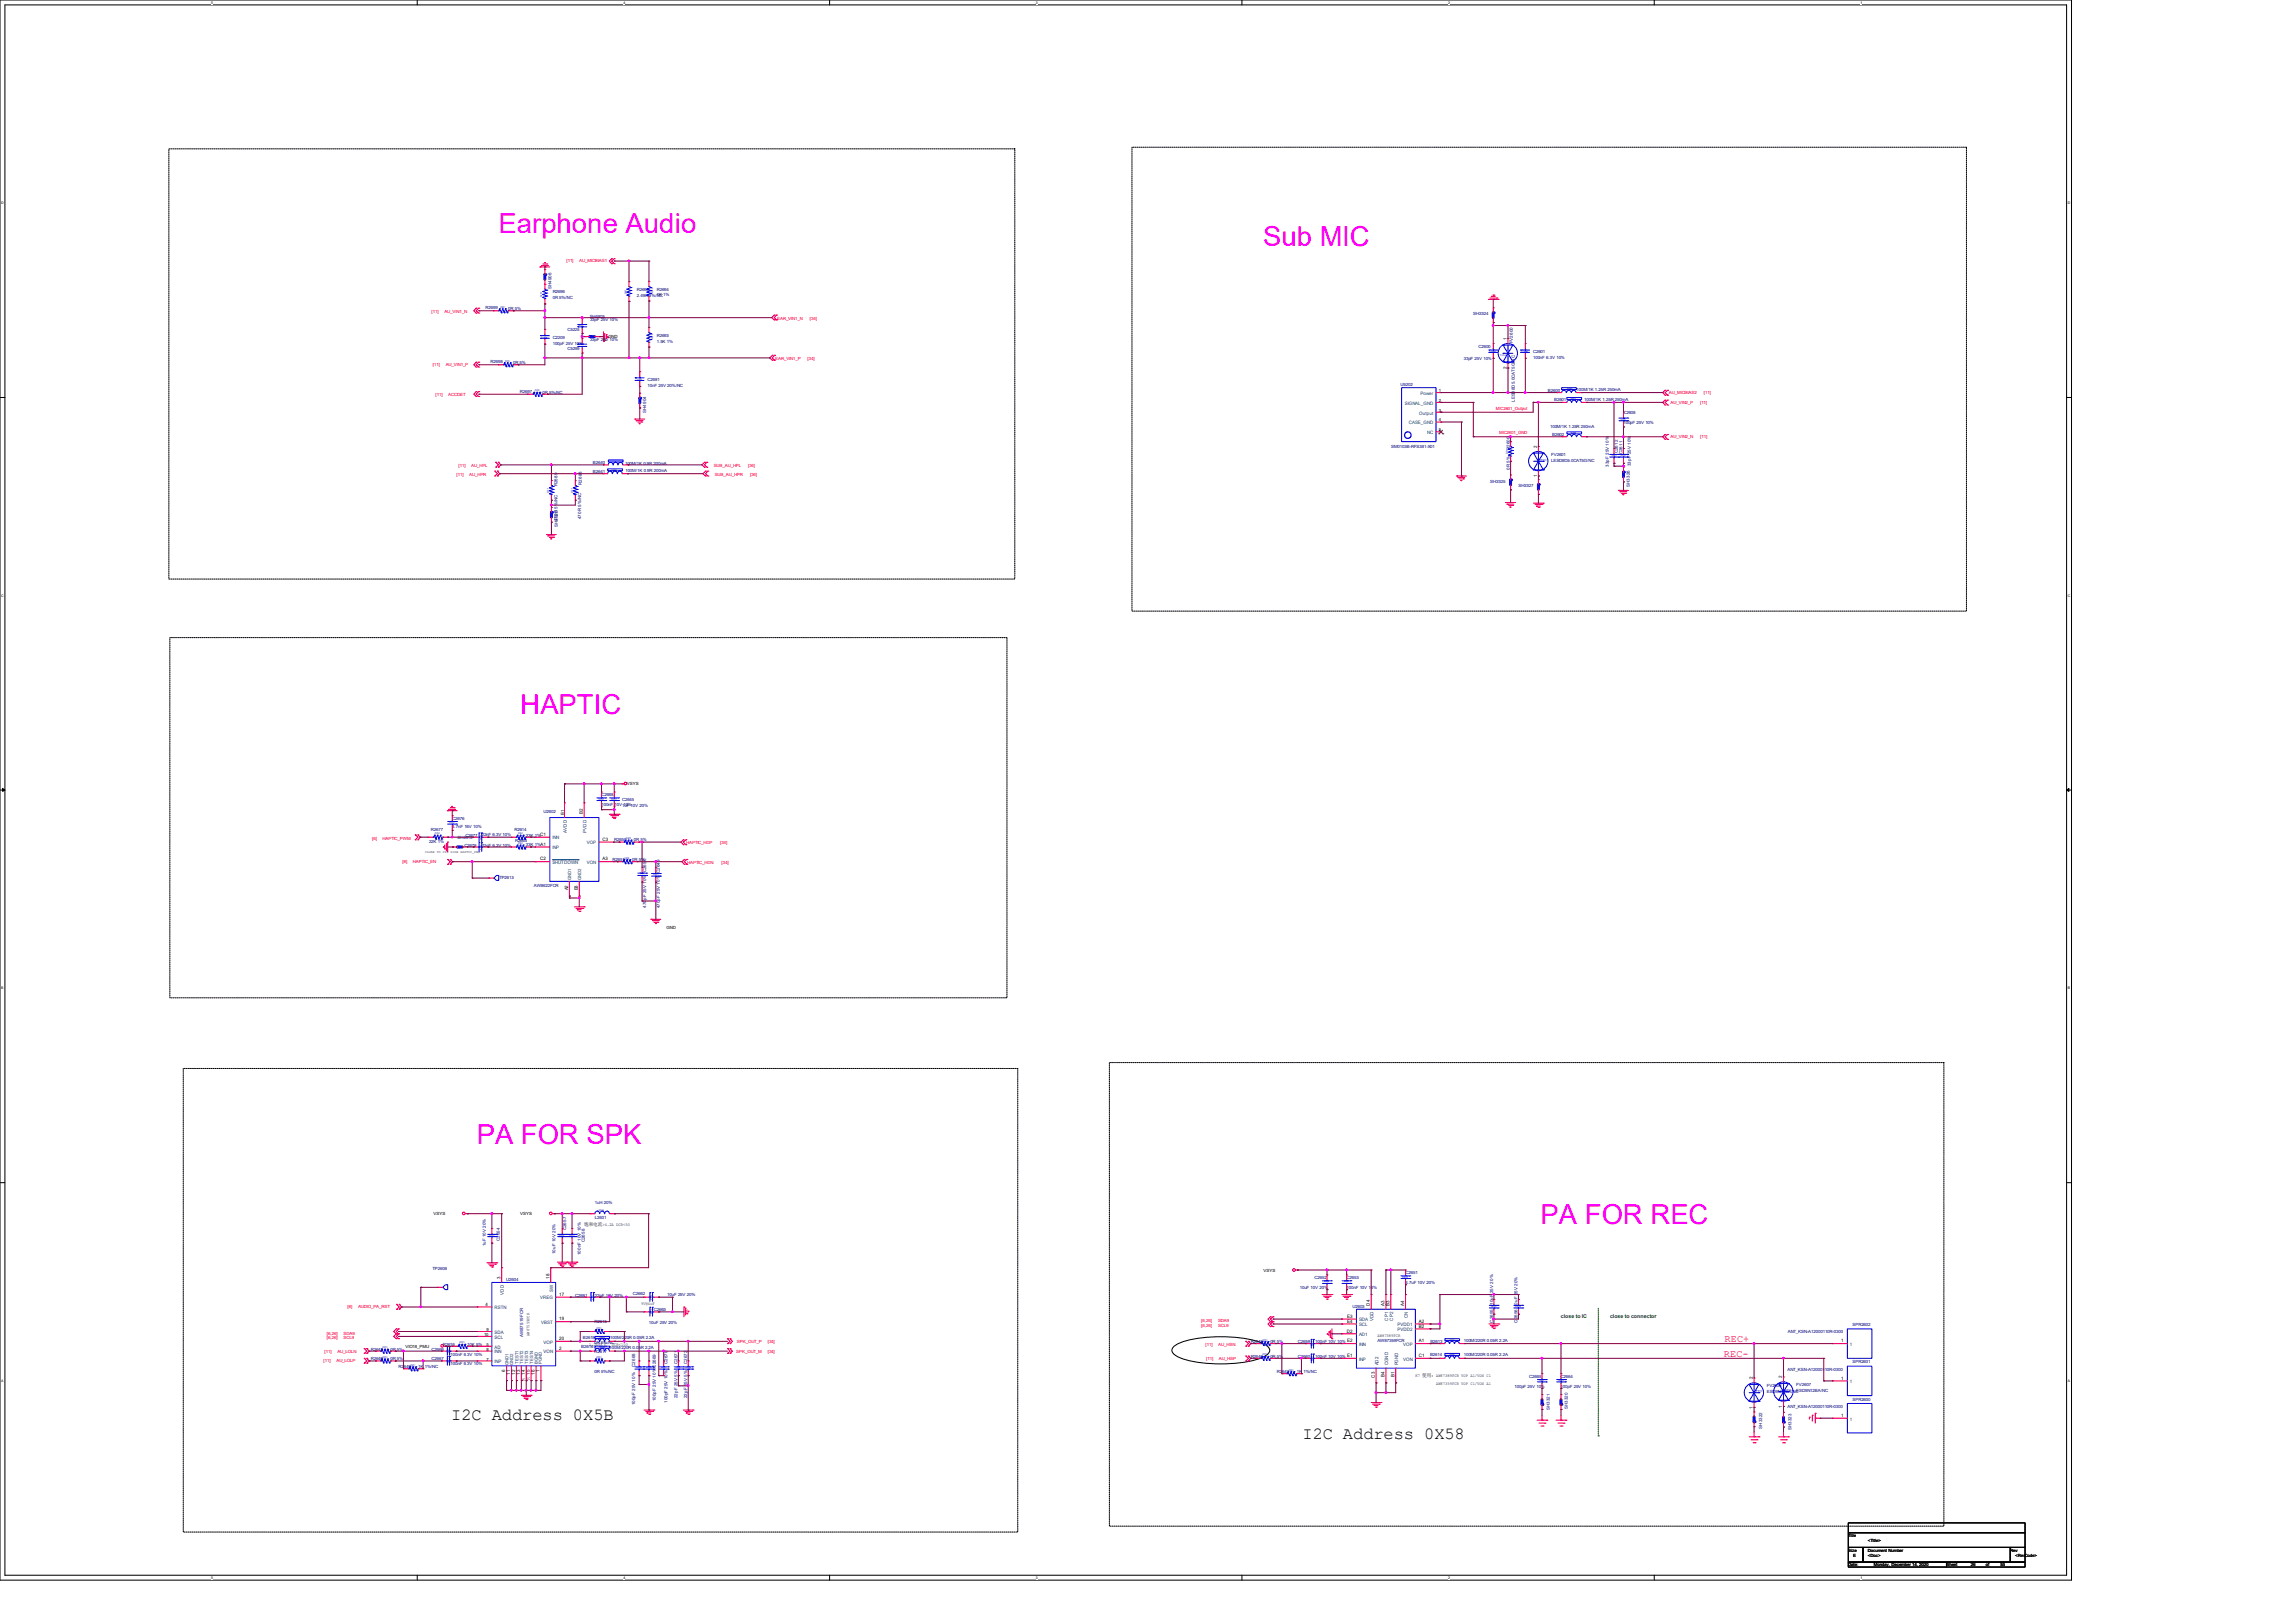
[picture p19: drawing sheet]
<svg xmlns="http://www.w3.org/2000/svg" width="297mm" height="210mm" viewBox="0 0 297 210" stroke-linecap="round" stroke-linejoin="round" font-family="sans-serif">
<defs><g id="words">
<g font-size="3.6" fill="#f0f">
<text x="64.5" y="30.1">Earphone Audio</text>
<text x="163.4" y="31.9">Sub MIC</text>
<text x="67.3" y="92.4">HAPTIC</text>
<text x="61.7" y="148.1">PA FOR SPK</text>
<text x="199.3" y="158.3">PA FOR REC</text>
</g>
<g font-size="2.2">
<text x="58.4" y="183.7">I2C Address 0X5B</text>
<text x="168.5" y="186.2">I2C Address 0X58</text>
</g>
<g font-size="1.3" fill="#f00">
<text x="223.1" y="173.6">REC+</text>
<text x="223" y="175.6">REC-</text>
</g>
<g font-size=".7" fill="#008000">
<text x="201.9" y="170.5">close to IC</text>
<text x="208.3" y="170.5">close to connector</text>
</g>
<g font-size=".6" fill="#f00">
<text x="73.3" y="34">[11]</text>
<text x="74.9" y="34">AU_MICBIAS1</text>
<text x="55.8" y="40.5">[11]</text>
<text x="57.5" y="40.5">AU_VIN1_N</text>
<text x="100.5" y="41.4">EAR_VIN1_N</text>
<text x="104.8" y="41.4">[34]</text>
<text x="56" y="47.4">[11]</text>
<text x="57.7" y="47.4">AU_VIN1_P</text>
<text x="100.3" y="46.6">EAR_VIN1_P</text>
<text x="104.5" y="46.6">[34]</text>
<text x="56.3" y="51.2">[11]</text>
<text x="58" y="51.2">ACCDET</text>
<text x="193.5" y="53">MIC2601_Output</text>
<text x="215.9" y="51">AU_MICBIAS2</text>
<text x="216.1" y="52.2">AU_VIN2_P</text>
<text x="219.9" y="52.2">[11]</text>
<text x="220.4" y="51">[11]</text>
<text x="193.9" y="56.2">MIC2601_GND</text>
<text x="216.1" y="56.7">AU_VIN2_N</text>
<text x="220" y="56.7">[11]</text>
<text x="59.1" y="61.6">[11]</text>
<text x="59.3" y="60.4">[11]</text>
<text x="60.7" y="61.6">AU_HPR</text>
<text x="61" y="60.4">AU_HPL</text>
<text x="92.3" y="60.4">SUB_AU_HPL</text>
<text x="92.5" y="61.6">SUB_AU_HPR</text>
<text x="96.8" y="60.4">[34]</text>
<text x="97" y="61.6">[34]</text>
<text x="48.1" y="108.7">[6]</text>
<text x="49.5" y="108.7">HAPTIC_PWM</text>
<text x="52.1" y="111.7">[6]</text>
<text x="53.4" y="111.7">HAPTIC_EN</text>
<text x="88.8" y="109.3">HAPTIC_HDP</text>
<text x="88.9" y="111.8">HAPTIC_HDN</text>
<text x="93.2" y="109.3">[34]</text>
<text x="93.3" y="111.8">[34]</text>
<text x="42.3" y="172.7">[6,26]</text>
<text x="42.3" y="173.3">[6,26]</text>
<text x="44.4" y="172.7">SDA9</text>
<text x="44.4" y="173.3">SCL9</text>
<text x="45" y="169.3">[6]</text>
<text x="46.3" y="169.3">AUDIO_PA_RST</text>
<text x="95.3" y="173.7">SPK_OUT_P</text>
<text x="99.3" y="173.7">[34]</text>
<text x="155.4" y="171.1">[6,26]</text>
<text x="155.4" y="171.7">[6,26]</text>
<text x="157.6" y="171.1">SDA9</text>
<text x="157.6" y="171.7">SCL9</text>
<text x="41.9" y="176.3">[11]</text>
<text x="42" y="175.1">[11]</text>
<text x="43.5" y="176.3">AU_LOLP</text>
<text x="43.6" y="175.1">AU_LOLN</text>
<text x="95.2" y="175">SPK_OUT_M</text>
<text x="99.3" y="175">[34]</text>
<text x="156" y="174.1">[11]</text>
<text x="156" y="176">[11]</text>
<text x="157.6" y="174.1">AU_HSN</text>
<text x="157.7" y="176">AU_HSP</text>
</g>
<g font-size=".6" fill="#000080">
<text x="62.8" y="40">R2699</text>
<text x="65.7" y="40.1">0R 5%</text>
<text x="71.3" y="37.4" transform="rotate(-90 71.3 37.4)">SH4906</text>
<text x="71.5" y="38">R2696</text>
<text x="71.5" y="38.7">0R 5%/NC</text>
<text x="76.3" y="41.2">SH4905</text>
<text x="76.3" y="41.5">33pF 25V 10%</text>
<text x="82.4" y="37.6">R2695</text>
<text x="82.4" y="38.5">2.49K 1%/NC</text>
<text x="85" y="37.6">R2694</text>
<text x="85" y="38.4">1K 1%</text>
<text x="190.6" y="40.8">SH3324</text>
<text x="63.5" y="47">R2698</text>
<text x="66.4" y="47.1">0R 5%</text>
<text x="71.5" y="43.8">C2209</text>
<text x="71.5" y="44.6">100pF 25V 10%</text>
<text x="73.4" y="45.3">C5299</text>
<text x="73.4" y="42.8">C5225</text>
<text x="76.3" y="44.1">33pF 25V 10%</text>
<text x="85" y="43.6">R2693</text>
<text x="85" y="44.3">1.5K 1%</text>
<text x="189.4" y="46.6">33pF 25V 10%</text>
<text x="191.3" y="45">C2600</text>
<text x="195.7" y="44.4" transform="rotate(-90 195.7 44.4)">FV2600</text>
<text x="198.3" y="45.6">C2601</text>
<text x="198.3" y="46.4">100nF 6.3V 10%</text>
<text x="67.3" y="50.8">R2697</text>
<text x="70.2" y="50.9">0R 5%/NC</text>
<text x="83.6" y="53.4" transform="rotate(-90 83.6 53.4)">SH4904</text>
<text x="83.8" y="49.3">C2681</text>
<text x="83.8" y="50">10nF 25V 20%/NC</text>
<text x="181.2" y="49.9">U5202</text>
<text x="196" y="52" transform="rotate(-90 196 52)">LESD8D5.0CAT5G/NC</text>
<text x="200.2" y="50.7">B2600</text>
<text x="201" y="51.9">B2601</text>
<text x="204" y="50.5">100M/1K 1.25R 250mA</text>
<text x="204.9" y="51.9">100M/1K 1.25R 250mA</text>
<text x="210" y="53.6">C2608</text>
<text x="180" y="57.9">SM0103B-RFS381-X01</text>
<text x="195.3" y="58.2" transform="rotate(-90 195.3 58.2)">R2600</text>
<text x="200.5" y="55.4">100M/1K 1.25R 250mA</text>
<text x="200.7" y="59">FV2601</text>
<text x="200.7" y="59.7">LESD8D5.0CAT5G/NC</text>
<text x="200.8" y="56.4">B2602</text>
<text x="209.3" y="58.7" transform="rotate(-90 209.3 58.7)">C2612</text>
<text x="209.9" y="58.8" transform="rotate(-90 209.9 58.8)">C2611</text>
<text x="210" y="54.9">100pF 25V 10%</text>
<text x="72.1" y="62.9" transform="rotate(-90 72.1 62.9)">R2689</text>
<text x="75.3" y="62.7" transform="rotate(-90 75.3 62.7)">R2688</text>
<text x="76.7" y="61.2">B2641</text>
<text x="76.7" y="60.1">B2640</text>
<text x="80.9" y="60.1">100M/1K 0.9R 200mA</text>
<text x="80.9" y="61.1">100M/1K 0.9R 200mA</text>
<text x="192.8" y="62.5">SH3325</text>
<text x="195.3" y="60.8" transform="rotate(-90 195.3 60.8)">0R 5%</text>
<text x="196.4" y="63">SH3327</text>
<text x="208.1" y="60.4" transform="rotate(-90 208.1 60.4)">33pF 25V 10%</text>
<text x="210.8" y="63" transform="rotate(-90 210.8 63)">SH3326</text>
<text x="211" y="60.3" transform="rotate(-90 211 60.3)">33pF 25V 10%</text>
<text x="72.1" y="67.4" transform="rotate(-90 72.1 67.4)">470R 5%/NC</text>
<text x="72.1" y="68.2" transform="rotate(-90 72.1 68.2)">SH2920</text>
<text x="75.2" y="67.2" transform="rotate(-90 75.2 67.2)">470R 5%/NC</text>
<text x="55.8" y="107.6">R2677</text>
<text x="58.5" y="106.1">C2676</text>
<text x="58.5" y="107.2">4.7nF 16V 10%</text>
<text x="66.5" y="107.6">R2614</text>
<text x="70.3" y="105.2">U2602</text>
<text x="77.8" y="103">C2688</text>
<text x="77.8" y="104.3">100nF 10V 10%</text>
<text x="80.5" y="103.7">C2645</text>
<text x="80.5" y="104.4">1uF 10V 20%</text>
<text x="55.5" y="109.1">22K 1%</text>
<text x="59.2" y="108.6">SH4913</text>
<text x="60.1" y="109.6">C2678</text>
<text x="60.2" y="108.3">C2677</text>
<text x="62.3" y="108.2">22nF 6.3V 10%</text>
<text x="62.3" y="109.6">22nF 6.3V 10%</text>
<text x="64.6" y="113.7">TP2613</text>
<text x="66.6" y="109">R2665</text>
<text x="68" y="109.5">33K 1%A1</text>
<text x="68" y="108.3">33K 1%C1</text>
<text x="79.2" y="111.4">R2651</text>
<text x="79.5" y="108.9">R2650</text>
<text x="81.8" y="111.4">0R 5%</text>
<text x="82" y="108.9">0R 5%</text>
<text x="69" y="114.8">AW8622FCR</text>
<text x="83.6" y="117.5" transform="rotate(-90 83.6 117.5)">470pF 25V 10% C2650</text>
<text x="85.3" y="117.6" transform="rotate(-90 85.3 117.6)">470pF 25V 10% C2649</text>
<text x="77" y="155.8">1uH 20%</text>
<text x="62.8" y="161.3" transform="rotate(-90 62.8 161.3)">1uF 10V 20%</text>
<text x="64.6" y="160.6" transform="rotate(-90 64.6 160.6)">C2654</text>
<text x="73.2" y="159.2" transform="rotate(-90 73.2 159.2)">C2657</text>
<text x="75.7" y="160.8" transform="rotate(-90 75.7 160.8)">C2658</text>
<text x="77" y="157.8">L2601</text>
<text x="56" y="164.3">TP2606</text>
<text x="65.5" y="165.8">U2604</text>
<text x="71.8" y="162.3" transform="rotate(-90 71.8 162.3)">10uF 10V 20%</text>
<text x="74.4" y="167.8">C2661</text>
<text x="75.1" y="162.4" transform="rotate(-90 75.1 162.4)">100nF 10V 10%</text>
<text x="77" y="167.8">22nF 16V 20%</text>
<text x="81.9" y="167.5">C2662</text>
<text x="86.3" y="167.7">10uF 25V 20%</text>
<text x="168.1" y="166.8">10uF 10V 20%</text>
<text x="170" y="165.5">C2652</text>
<text x="174.2" y="165.5">C2653</text>
<text x="174.2" y="166.8">100nF 10V 10%</text>
<text x="181.8" y="164.9">C2651</text>
<text x="181.8" y="166.2">4.7uF 10V 20%</text>
<text x="67.7" y="173.1" transform="rotate(-90 67.7 173.1)">AW87519FCR</text>
<text x="75.4" y="173.3">B2615</text>
<text x="76.9" y="171.2">R2615</text>
<text x="76.9" y="173.9">0R 5%/NC</text>
<text x="78.9" y="173.2">100M/220R 0.05R 2.2A</text>
<text x="83.9" y="171.3">10uF 25V 20%</text>
<text x="84.6" y="169.6">C2663</text>
<text x="161.8" y="173.8">R2645</text>
<text x="164.3" y="173.8">0R 5%</text>
<text x="167.9" y="173.8">C2659</text>
<text x="170.1" y="173.8">100nF 10V 10% E2</text>
<text x="175" y="169.2">U2603</text>
<text x="178.2" y="173.6">AW87359FCR</text>
<text x="185" y="173.7">B2613</text>
<text x="189.4" y="173.7">100M/220R 0.05R 2.2A</text>
<text x="193.1" y="171.1" transform="rotate(-90 193.1 171.1)">C2655</text>
<text x="193.1" y="168.9" transform="rotate(-90 193.1 168.9)">10uF 25V 20%</text>
<text x="196.3" y="171.1" transform="rotate(-90 196.3 171.1)">C2656 10uF 25V 20%</text>
<text x="231.3" y="172.5">ANT_KSN-A12000110R-0300</text>
<text x="239.6" y="171.6">SPR2602</text>
<text x="48" y="174.8">R2647</text>
<text x="48" y="176">R2648</text>
<text x="50.5" y="174.8">0R 5%</text>
<text x="50.5" y="176">0R 5%</text>
<text x="51.6" y="177">R2649</text>
<text x="54.1" y="177">1K 1%/NC</text>
<text x="55.8" y="176">C2667</text>
<text x="55.8" y="174.8">C2666</text>
<text x="57.3" y="174.1">R2616</text>
<text x="58.3" y="176.7">100nF 6.3V 10%</text>
<text x="58.3" y="175.4">100nF 6.3V 10%</text>
<text x="60.5" y="174.1">10K 5%</text>
<text x="75.2" y="174.4">B2616</text>
<text x="76.9" y="175">R2617</text>
<text x="76.9" y="177.7">0R 5%/NC</text>
<text x="78.9" y="174.5">100M/220R 0.05R 2.2A</text>
<text x="82.2" y="176.9" transform="rotate(-90 82.2 176.9)">C2668</text>
<text x="86.4" y="176.5" transform="rotate(-90 86.4 176.5)">C2670</text>
<text x="87.6" y="176.5" transform="rotate(-90 87.6 176.5)">C2671</text>
<text x="88.9" y="176.5" transform="rotate(-90 88.9 176.5)">C2672</text>
<text x="161.8" y="175.7">R2646</text>
<text x="164.3" y="175.7">0R 5%</text>
<text x="165.2" y="177.7">R2643</text>
<text x="167.8" y="177.7">1K 1%/NC</text>
<text x="167.9" y="175.7">C2660</text>
<text x="170.1" y="175.7">100nF 10V 10% E1</text>
<text x="185" y="175.5">B2614</text>
<text x="189.4" y="175.5">100M/220R 0.05R 2.2A</text>
<text x="195.9" y="179.6">100pF 25V 10%</text>
<text x="197.8" y="178.3">C2665</text>
<text x="201.9" y="178.3">C2664</text>
<text x="201.9" y="179.6">100pF 25V 10%</text>
<text x="228.6" y="179.5">FV2608</text>
<text x="231.2" y="177.3">ANT_KSN-A12000110R-0300</text>
<text x="232.4" y="179.4">FV2607</text>
<text x="239.6" y="176.4">SPR2601</text>
<text x="82.2" y="181.9" transform="rotate(-90 82.2 181.9)">100pF 25V 10%</text>
<text x="84.8" y="181.4" transform="rotate(-90 84.8 181.4)">100pF 25V 10%C2669</text>
<text x="86.4" y="181.6" transform="rotate(-90 86.4 181.6)">100pF 25V 10%</text>
<text x="87.6" y="180.9" transform="rotate(-90 87.6 180.9)">22pF 25V 5%</text>
<text x="88.9" y="180.9" transform="rotate(-90 88.9 180.9)">22pF 25V 5%</text>
<text x="200.5" y="182.5" transform="rotate(-90 200.5 182.5)">SH3321</text>
<text x="202.8" y="182.4" transform="rotate(-90 202.8 182.4)">SH3320</text>
<text x="227.9" y="184.9" transform="rotate(-90 227.9 184.9)">SH3322</text>
<text x="228.6" y="180.3">ESD9N12BA/NC</text>
<text x="231.2" y="182.2">ANT_KSN-A12000110R-0300</text>
<text x="231.7" y="185" transform="rotate(-90 231.7 185)">SH3323</text>
<text x="232.4" y="180.1">ESD9N12BA/NC</text>
<text x="239.6" y="181.2">SPR2600</text>
</g>
<g font-size=".6">
<text x="78.7" y="43.7">GND</text>
<text x="194.9" y="47.8" transform="rotate(-90 194.9 47.8)">2</text>
<text x="194.9" y="44" transform="rotate(-90 194.9 44)">1</text>
<text x="186.1" y="53.3">3</text>
<text x="186.1" y="50.7">1</text>
<text x="186.1" y="52">2</text>
<text x="186.1" y="54.5">4</text>
<text x="186.1" y="55.8">5</text>
<text x="198.8" y="58" transform="rotate(-90 198.8 58)">2</text>
<text x="198.8" y="61.8" transform="rotate(-90 198.8 61.8)">1</text>
<text x="81.1" y="101.6">VSYS</text>
<text x="73" y="105.4" transform="rotate(-90 73 105.4)">B1</text>
<text x="75.4" y="105.3" transform="rotate(-90 75.4 105.3)">B2</text>
<text x="69.9" y="111.3">C2</text>
<text x="77.9" y="111.3">A3</text>
<text x="77.9" y="108.8">C3</text>
<text x="73.5" y="115.2" transform="rotate(-90 73.5 115.2)">A2</text>
<text x="74.8" y="115.2" transform="rotate(-90 74.8 115.2)">B3</text>
<text x="86.2" y="120.3">GND</text>
<text x="56.1" y="157.3">VSYS</text>
<text x="67.3" y="157.3">VSYS</text>
<text x="75.6" y="158.6">饱和电流</text>
<text x="77.9" y="158.6">&gt;4.2A DCR&lt;50</text>
<text x="64.7" y="165.5" transform="rotate(-90 64.7 165.5)">3</text>
<text x="71.1" y="165.5" transform="rotate(-90 71.1 165.5)">18</text>
<text x="72.3" y="167.7">17</text>
<text x="163.4" y="164.6">VSYS</text>
<text x="62.6" y="172.9">10</text>
<text x="62.8" y="169">4</text>
<text x="62.9" y="172.3">9</text>
<text x="68.5" y="172.9" transform="rotate(-90 68.5 172.9)">AW87559FCR</text>
<text x="72.3" y="170.9">19</text>
<text x="72.3" y="173.4">20</text>
<text x="82.9" y="168.9">9V@4uF</text>
<text x="174.2" y="172.4">D2</text>
<text x="174.3" y="171.2">E4</text>
<text x="174.3" y="170.5">E3</text>
<text x="177.2" y="168.9" transform="rotate(-90 177.2 168.9)">D4</text>
<text x="178.2" y="173">AW87389FCR</text>
<text x="179.1" y="168.9" transform="rotate(-90 179.1 168.9)">A3</text>
<text x="179.7" y="168.9" transform="rotate(-90 179.7 168.9)">B3</text>
<text x="181.7" y="168.9" transform="rotate(-90 181.7 168.9)">A4</text>
<text x="183.6" y="171.2">A2</text>
<text x="183.6" y="171.8">B2</text>
<text x="183.6" y="173.7">A1</text>
<text x="238.2" y="173.7">1</text>
<text x="52.4" y="174.4">VIO18_PMU</text>
<text x="62.9" y="174.2">5</text>
<text x="62.9" y="174.8">8</text>
<text x="62.9" y="176.1">7</text>
<text x="65.4" y="177.5" transform="rotate(-90 65.4 177.5)">6</text>
<text x="66" y="177.9" transform="rotate(-90 66 177.9)">11</text>
<text x="66.6" y="177.9" transform="rotate(-90 66.6 177.9)">12</text>
<text x="67.3" y="177.9" transform="rotate(-90 67.3 177.9)">13</text>
<text x="67.4" y="178.7">NCNC</text>
<text x="67.9" y="177.9" transform="rotate(-90 67.9 177.9)">14</text>
<text x="68.5" y="177.9" transform="rotate(-90 68.5 177.9)">15</text>
<text x="69.2" y="177.9" transform="rotate(-90 69.2 177.9)">16</text>
<text x="69.8" y="177.5" transform="rotate(-90 69.8 177.5)">1</text>
<text x="72.3" y="174.7">2</text>
<text x="76.2" y="174.1">1.2A</text>
<text x="77.4" y="174.1">以上</text>
<text x="79.2" y="174.1">DCR&lt;100</text>
<text x="177.8" y="178.3" transform="rotate(-90 177.8 178.3)">C3</text>
<text x="179.1" y="178.2" transform="rotate(-90 179.1 178.2)">B4</text>
<text x="180.4" y="178.2" transform="rotate(-90 180.4 178.2)">B1</text>
<text x="183.1" y="178.1">K7</text>
<text x="183.6" y="175.6">C1</text>
<text x="184" y="178.1">使用：</text>
<text x="185.8" y="178.1">AW87389FCR VOP A1/VON C1</text>
<text x="185.8" y="179.2">AW87359FCR VOP C1/VON A1</text>
<text x="226.7" y="178.5" transform="rotate(-90 226.7 178.5)">2</text>
<text x="230.6" y="178.3" transform="rotate(-90 230.6 178.3)">2</text>
<text x="238.2" y="178.5">1</text>
<text x="226.7" y="182.3" transform="rotate(-90 226.7 182.3)">1</text>
<text x="230.6" y="182.2" transform="rotate(-90 230.6 182.2)">1</text>
<text x="238.2" y="183.3">1</text>
<text x="239.1" y="198.9">Title</text>
<text x="239.1" y="200.8">Size</text>
<text x="239.1" y="202.7">Date:</text>
<text x="239.7" y="201.4">E</text>
<text x="241.6" y="200.8">Document Number</text>
<text x="241.6" y="201.4">&lt;Doc&gt;</text>
<text x="241.6" y="199.5">&lt;Title&gt;</text>
<text x="242.4" y="202.7">Monday, December 14, 2020</text>
<text x="251.8" y="202.7">Sheet</text>
<text x="255" y="202.7">26</text>
<text x="256.9" y="202.7">of</text>
<text x="258.8" y="202.7">55</text>
<text x="260" y="200.8">Rev</text>
<text x="260.7" y="201.4">&lt;RevCode&gt;</text>
</g>
<g font-size=".6" fill="#004080">
<text x="181.7" y="52.4">SIGNAL_GND</text>
<text x="183.6" y="53.6">Output</text>
<text x="183.8" y="51.1">Power</text>
<text x="182.2" y="54.9">CASE_GND</text>
<text x="184.6" y="56.2">NC</text>
<text x="73.3" y="107.7" transform="rotate(-90 73.3 107.7)">AVDD</text>
<text x="75.9" y="107.7" transform="rotate(-90 75.9 107.7)">PVDD</text>
<text x="71.5" y="109.9">INP</text>
<text x="71.5" y="108.6">INN</text>
<text x="71.5" y="111.8">SHUTDOWN</text>
<text x="73.9" y="113.9" transform="rotate(-90 73.9 113.9)">GND1</text>
<text x="75.2" y="113.9" transform="rotate(-90 75.2 113.9)">GND2</text>
<text x="75.9" y="111.8">VON</text>
<text x="75.9" y="109.3">VOP</text>
<text x="65.2" y="167.5" transform="rotate(-90 65.2 167.5)">VDD</text>
<text x="71.5" y="167.2" transform="rotate(-90 71.5 167.2)">SW</text>
<text x="64" y="169.4">RSTN</text>
<text x="64" y="172.6">SDA</text>
<text x="64" y="173.2">SCL</text>
<text x="69.9" y="168.1">VREG</text>
<text x="70" y="171.3">VBST</text>
<text x="70.3" y="173.9">VOP</text>
<text x="175.8" y="172.9">AD1</text>
<text x="175.8" y="171.6">SCL</text>
<text x="175.8" y="171">SDA</text>
<text x="177.7" y="171" transform="rotate(-90 177.7 171)">VDD</text>
<text x="179.6" y="170.9" transform="rotate(-90 179.6 170.9)">CP1</text>
<text x="180.2" y="170.9" transform="rotate(-90 180.2 170.9)">CP2</text>
<text x="180.8" y="171.6">PVDD1</text>
<text x="180.8" y="172.3">PVDD2</text>
<text x="182.1" y="170.6" transform="rotate(-90 182.1 170.6)">CN</text>
<text x="64" y="174.5">AD</text>
<text x="64" y="175.1">INN</text>
<text x="64" y="176.4">INP</text>
<text x="65.8" y="176.6" transform="rotate(-90 65.8 176.6)">GND1</text>
<text x="66.4" y="176.6" transform="rotate(-90 66.4 176.6)">GND2</text>
<text x="67.1" y="176.5" transform="rotate(-90 67.1 176.5)">TEST1</text>
<text x="67.7" y="176.5" transform="rotate(-90 67.7 176.5)">TEST2</text>
<text x="68.3" y="176.5" transform="rotate(-90 68.3 176.5)">TEST3</text>
<text x="69" y="176.5" transform="rotate(-90 69 176.5)">TEST4</text>
<text x="69.6" y="176.5" transform="rotate(-90 69.6 176.5)">BGND</text>
<text x="70.1" y="176.5" transform="rotate(-90 70.1 176.5)">PGND</text>
<text x="70.3" y="175.1">VON</text>
<text x="175.8" y="174.2">INN</text>
<text x="175.8" y="176.1">INP</text>
<text x="178.3" y="176.7" transform="rotate(-90 178.3 176.7)">AD2</text>
<text x="179.6" y="176.7" transform="rotate(-90 179.6 176.7)">CGND</text>
<text x="180.8" y="176.7" transform="rotate(-90 180.8 176.7)">PGND</text>
<text x="181.5" y="176.1">VON</text>
<text x="181.5" y="174.2">VOP</text>
<text x="239.3" y="179">1</text>
<text x="239.3" y="174.2">1</text>
<text x="239.3" y="183.8">1</text>
</g>
<g font-size=".5">
<text x="27.3" y=".5">5</text>
<text x="80.6" y=".5">4</text>
<text x="134" y=".5">3</text>
<text x="187.3" y=".5">2</text>
<text x="240.7" y=".5">1</text>
<text x=".2" y="26.4">D</text>
<text x="267.5" y="26.4">D</text>
<text x=".2" y="77.2">C</text>
<text x="267.5" y="77.2">C</text>
<text x=".2" y="128">B</text>
<text x="267.5" y="128">B</text>
<text x=".2" y="178.8">A</text>
<text x="267.5" y="178.8">A</text>
<text x="27.3" y="204.3">5</text>
<text x="80.6" y="204.3">4</text>
<text x="134" y="204.3">3</text>
<text x="187.3" y="204.3">2</text>
<text x="240.7" y="204.3">1</text>
</g>
<text font-size=".4" x="55" y="110.3">CLOSE TO CPU SIDE HAPTIC_PWM</text>
<g font-size=".3" fill="#00f">
<text x="64.7" y="39.8">0201</text>
<text x="70.1" y="38.4" transform="rotate(-90 70.1 38.4)">0201</text>
<text x="81" y="38.1" transform="rotate(-90 81 38.1)">0201</text>
<text x="84.3" y="37.3" transform="rotate(90 84.3 37.3)">0201</text>
<text x="65.4" y="46.8">0201</text>
<text x="70.8" y="43.6" transform="rotate(-180 70.8 43.6)">0201</text>
<text x="74.8" y="44.7">0201</text>
<text x="74.8" y="42.2">0201</text>
<text x="84.3" y="43.3" transform="rotate(90 84.3 43.3)">0201</text>
<text x="193.5" y="45.4" transform="rotate(-180 193.5 45.4)">0201</text>
<text x="194" y="46.1">TVS-B</text>
<text x="197.6" y="45.4" transform="rotate(-180 197.6 45.4)">0201</text>
<text x="69.2" y="50.6">0201</text>
<text x="83.1" y="49" transform="rotate(-180 83.1 49)">0201</text>
<text x="203.2" y="51.7">0402</text>
<text x="203.4" y="50.3" transform="rotate(-180 203.4 50.3)">0402</text>
<text x="79.2" y="59.8">0402</text>
<text x="195.1" y="58.8" transform="rotate(-90 195.1 58.8)">0201</text>
<text x="200.1" y="59.4" transform="rotate(-180 200.1 59.4)">TVS-B</text>
<text x="203.2" y="56.1">0402</text>
<text x="208.5" y="59">0201</text>
<text x="209.7" y="59">0201</text>
<text x="209.7" y="54.3">0201</text>
<text x="71" y="63.8" transform="rotate(-90 71 63.8)">0201</text>
<text x="74.1" y="63.8" transform="rotate(-90 74.1 63.8)">0201</text>
<text x="79.1" y="60.9">0402</text>
<text x="56.3" y="107.9">0201</text>
<text x="58.2" y="106.5">0201</text>
<text x="67" y="107.9">0201</text>
<text x="77.5" y="103.5">0201</text>
<text x="79.1" y="103.5">0201</text>
<text x="62.2" y="109.9" transform="rotate(-90 62.2 109.9)">0201</text>
<text x="62.2" y="108.7" transform="rotate(-90 62.2 108.7)">0201</text>
<text x="67" y="109.2">0201</text>
<text x="80.8" y="111.1">0402</text>
<text x="81" y="108.6">0402</text>
<text x="82.8" y="113.2">0201</text>
<text x="84.5" y="113.2">0201</text>
<text x="63.3" y="159.9">0201</text>
<text x="72.3" y="159.9">0402</text>
<text x="73.7" y="159.9">0201</text>
<text x="77.5" y="156.7">2016</text>
<text x="171.3" y="165.9">0402</text>
<text x="173.9" y="165.9">0201</text>
<text x="181.4" y="165.3">0402</text>
<text x="59.4" y="173.8">0201</text>
<text x="76.7" y="168.2" transform="rotate(-90 76.7 168.2)">0201</text>
<text x="77.2" y="171.9">0201</text>
<text x="77.6" y="173.2">0603</text>
<text x="84.3" y="170.1" transform="rotate(-90 84.3 170.1)">0603</text>
<text x="84.3" y="168.2" transform="rotate(-90 84.3 168.2)">0603</text>
<text x="163.3" y="173.5">0201</text>
<text x="187.5" y="173.5">0603</text>
<text x="192.9" y="169.1">0603</text>
<text x="196.1" y="169.1">0603</text>
<text x="49.5" y="174.5">0201</text>
<text x="49.5" y="175.7">0201</text>
<text x="53.1" y="176.7">0201</text>
<text x="58.1" y="176.4" transform="rotate(-90 58.1 176.4)">0201</text>
<text x="58.1" y="175.1" transform="rotate(-90 58.1 175.1)">0201</text>
<text x="77.2" y="175.7">0201</text>
<text x="77.6" y="174.5">0603</text>
<text x="82.4" y="177">0201</text>
<text x="83.7" y="177">0201</text>
<text x="85.6" y="177">0201</text>
<text x="87.5" y="177">0201</text>
<text x="88.7" y="177">0201</text>
<text x="163.3" y="175.4">0201</text>
<text x="166.7" y="177.4">0201</text>
<text x="169.8" y="176.1" transform="rotate(-90 169.8 176.1)">0201</text>
<text x="169.8" y="174.2" transform="rotate(-90 169.8 174.2)">0201</text>
<text x="187.5" y="175.4">0603</text>
<text x="199.1" y="178.7">0201</text>
<text x="201.6" y="178.7">0201</text>
<text x="228" y="179.9" transform="rotate(-180 228 179.9)">TVS-B</text>
<text x="231.8" y="179.8" transform="rotate(-180 231.8 179.8)">TVS-B</text>
</g>
</g></defs>
<path d="M0 0h268v204.5h-268zM.6 .6h266.7v203.2h-266.7z" fill="none" stroke="#000" stroke-width=".13"/>
<g fill="#fff">
<path d="M27.3 .1h.2v.5h-.2z"/>
<path d="M27.3 203.9h.2v.5h-.2z"/>
</g>
<path d="M54 0v.6M54 203.8v.7" fill="none" stroke="#000" stroke-width=".13"/>
<g fill="#fff">
<path d="M80.6 .1h.3v.5h-.3z"/>
<path d="M80.6 203.9h.3v.5h-.3z"/>
</g>
<path d="M107.3 0v.6M107.3 203.8v.7" fill="none" stroke="#000" stroke-width=".13"/>
<g fill="#fff">
<path d="M134 .1h.2v.5h-.2z"/>
<path d="M134 203.9h.2v.5h-.2z"/>
</g>
<path d="M160.7 0v.6M160.7 203.8v.7" fill="none" stroke="#000" stroke-width=".13"/>
<g fill="#fff">
<path d="M187.3 .1h.2v.5h-.2z"/>
<path d="M187.3 203.9h.2v.5h-.2z"/>
</g>
<path d="M214 0v.6M214 203.8v.7" fill="none" stroke="#000" stroke-width=".13"/>
<g fill="#fff">
<path d="M240.7 .1h.2v.5h-.2z"/>
<path d="M240.7 203.9h.2v.5h-.2z"/>
<path d="M.2 26h.3v.5h-.3z"/>
<path d="M267.5 26h.3v.5h-.3z"/>
<path d="M.2 76.8h.3v.5h-.3z"/>
<path d="M267.5 76.8h.3v.5h-.3z"/>
</g>
<path d="M0 51.4h.6M267.3 51.4h.7" fill="none" stroke="#000" stroke-width=".13"/>
<g fill="#fff">
<path d="M.2 127.6h.2v.5h-.2z"/>
<path d="M267.5 127.6h.3v.5h-.3z"/>
</g>
<path d="M0 102.2h.6M267.3 102.2h.7" fill="none" stroke="#000" stroke-width=".13"/>
<path d="M.3 102l.3 .2-.3 .2zM267.3 102.2l.3-.2v.4z" fill="#000" stroke="#000" stroke-width=".13"/>
<g fill="#fff">
<path d="M.2 178.4h.3v.5h-.3z"/>
<path d="M267.5 178.4h.3v.5h-.3z"/>
</g>
<g fill="none" stroke="#000" stroke-width=".13">
<path d="M21.8 19.3h109.5v55.6h-109.5zM146.4 19h108v60.1h-108zM22 82.5h108.3v46.6h-108.3zM23.7 138.3h108v59.9h-108zM143.5 137.5h108v60h-108zM0 153h.6M267.3 153h.7M152 174.1a10.1 10.1 0 0 1 4.8-1.1 16.3 16.3 0 0 1 6.6 .8l.8 .6 .1 .3a1.78 1.78 0 0 1-1.5 1.2 19 19 0 0 1-9.7 0 1.78 1.78 0 0 1-1.5-1.2l.1-.3zM239.1 197.1h22.9v1.2h-22.9zM239.1 198.3h22.9v1.9h-22.9zM239.1 200.2h1.9v1.9h-1.9zM239.1 202.1h12.7v.7h-12.7z"/>
<path d="M241 200.2h19.1v1.9h-19.1zM251.8 202.1h10.2v.7h-10.2zM260.1 200.2h1.9v1.9h-1.9z"/>
</g>
<path d="M206.8 169.3v16.5M206.8 185.8h.1" fill="none" stroke="#008000" stroke-width=".13"/>
<g fill="none" stroke="#f00" stroke-width=".13">
<path d="M61.6 39.9h.1M61.6 39.9l-.3 .3 .3 .3M61.9 39.9h.1M61.9 39.9l-.3 .3 .3 .3M69.8 34.5h.1M69.8 34.5h1.3M70.1 34.4h.1M70.1 34.4h.9M70.2 34.2h.5M70.4 34h.1M70.4 34h.2M70.5 36.8h.1"/>
<path d="M70.5 39.3h.1M70.5 36.8v.6M70.5 38.7v.6M70.7 34.2h.1M79.1 34.1h.1M79.1 33.5h.1M79.1 33.5l-.3 .3 .3 .3M79.5 34.1h.1M79.5 33.5h.1M79.5 33.5l-.4 .3 .4 .3M192.5 38.7h1.3M192.7 38.6h.9"/>
<path d="M192.9 38.4h.1M192.9 38.4h.5M193.1 38.2h.2M193.3 38.2h.1M193.6 38.6h.1M193.8 38.7h.1M61.6 40.5h.1M61.6 46.9h.1M61.6 47.5h.1M61.6 50.7h.1M61.6 51.3h.1M61.6 46.9l-.3 .3 .3 .3"/>
<path d="M61.6 50.7l-.3 .3 .3 .3M61.9 40.5h.1M61.9 46.9h.1M61.9 47.5h.1M61.9 50.7h.1M61.9 51.3h.1M61.9 46.9l-.3 .3 .3 .3M61.9 50.7l-.3 .3 .3 .3M64.1 59.8h.1M64.1 59.8l.4 .4-.4 .3M64.5 59.8h.1M64.5 59.8l.3 .4-.3 .3"/>
<path d="M78.1 44.2h.1M78.1 42.9v1.3M78.2 44h.1M78.2 43.1v.9M78.4 43.3h.1M78.4 43.3v.5M78.6 43.6h.1M78.6 43.5v.1M82.1 54.2h.1M82.1 54.2h1.3M82.3 54.4h.1M82.3 54.4h.9"/>
<path d="M82.5 54.6h.5M82.7 54.8h.1M83 54.6h.1M91.1 59.8h.1M91.1 59.8l-.3 .4 .3 .3M91.4 59.8h.1M91.4 59.8l-.3 .4 .3 .3M99.9 46h.1M99.9 46.6h.1M99.9 46l-.3 .3 .3 .3M100.2 40.8h.1M100.2 41.4h.1"/>
<path d="M100.2 40.8l-.4 .3 .4 .3M100.2 46.6h.1M100.2 46h.1M100.2 46l-.3 .3 .3 .3M100.5 41.4h.1M100.5 40.8h.1M100.5 40.8l-.3 .3 .3 .3M215.4 51.1h.1M215.4 50.5h.1M215.4 52.4h.1M215.4 51.8h.1M215.4 56.9h.1"/>
<path d="M215.4 56.2h.1M215.4 50.5l-.3 .3 .3 .3M215.4 51.8l-.3 .3 .3 .3M215.4 56.2l-.3 .3 .3 .4M215.7 50.5h.1M215.7 51.1h.1M215.7 51.8h.1M215.7 52.4h.1M215.7 56.2h.1M215.7 56.9h.1M215.7 50.5l-.3 .3 .3 .3M215.7 51.8l-.3 .3 .3 .3"/>
<path d="M215.7 56.2l-.3 .3 .3 .4M64 61h.1M64 61.6h.1M64 61l.3 .3-.3 .3M64.1 60.5h.1M64.3 61.6h.1M64.3 61h.1M64.3 61l.3 .3-.3 .3M64.5 60.5h.1M70.7 69.2h.1M70.7 69.2h1.3M70.9 69.3h.1"/>
<path d="M70.9 69.3h.9M71.1 69.6h.5M71.2 69.7h.1M71.2 69.7h.2M71.6 69.6h.1M91.1 60.5h.1M91.3 61.6h.1M91.3 61h.1M91.3 61l-.4 .3 .4 .3M91.4 60.5h.1M91.6 61h.1M91.6 61.6h.1"/>
<path d="M91.6 61l-.3 .3 .3 .3M188.4 61.6h.1M188.4 61.6h1.3M188.6 61.8h.1M188.6 61.8h.9M188.8 62h.5M189 62.2h.1M189.3 62h.1M194.8 65h.1M194.8 65h1.2M194.9 65.2h.1M194.9 65.2h.9"/>
<path d="M195.2 65.4h.5M195.3 65.6h.1M195.3 65.6h.2M195.7 65.4h.1M198.4 65.1h1.2M198.6 65.3h.9M198.8 65.5h.1M198.8 65.5h.5M199 65.7h.1M199.1 65.7h.1M199.5 65.3h.1M199.6 65.1h.1"/>
<path d="M209.4 63.5h.1M209.4 63.5h1.3M209.5 63.6h.1M209.5 63.6h.9M209.8 63.8h.5M209.9 64h.1M209.9 64h.2M210.3 63.8h.1M53.7 108h.1M53.7 108.7h.1M53.7 108l.4 .3-.4 .4M54.1 108.7h.1"/>
<path d="M54.1 108h.1M54.1 108l.3 .3-.3 .4M57.4 109.6h.1M57.4 109.6v.1M57.5 109.9h.1M57.5 109.3v.6M57.7 109.2h.1M57.7 109.2v.9M57.9 104.9h.1M57.9 104.9h1.2M57.9 109h.1M57.9 111.2h.1"/>
<path d="M57.9 111.8h.1M57.9 109v1.2M57.9 111.2l.4 .3-.4 .3M58 104.7h.1M58 104.7h.9M58.3 111.8h.1M58.3 111.2h.1M58.3 104.5h.5M58.3 111.2l.2 .3-.2 .3M58.4 104.4h.1M58.5 105.5h.1M58.5 107.4h.1"/>
<path d="M58.5 105.5v.7M58.5 106.8v.6M58.8 104.5h.1M74.3 117.3h1.3M74.5 117.6h.9M74.7 117.7h.1M74.7 117.7h.5M74.9 117.9h.1M75 117.9h.1M75.4 117.6h.1M75.6 117.3h.1M78.8 105.4h1.3"/>
<path d="M79 105.5h.9M79.2 105.7h.1M79.2 105.7h.5M79.4 105.9h.1M79.5 105.9h.1M79.9 105.5h.1M80.1 105.4h.1M80.5 101.4h.1M80.5 101.4h.2M84.2 119h.1M84.2 119h1.3M84.4 119.1h.1"/>
<path d="M84.4 119.1h.9M84.6 119.3h.5M84.8 119.5h.1M85.1 119.3h.1M88.4 108.7h.1M88.4 109.3h.1M88.4 108.7l-.3 .3 .3 .3M88.5 111.2h.1M88.5 111.8h.1M88.5 111.2l-.3 .3 .3 .3M88.7 109.3h.1M88.7 108.7h.1"/>
<path d="M88.7 108.7l-.3 .3 .3 .3M88.9 111.8h.1M88.9 111.2h.1M88.9 111.2l-.4 .3 .4 .3M60.2 157.1h.3M60.5 157.1h.1M71.5 157.1h.2M71.7 157.1h.1M47.1 175.1h.1M47.1 174.5h.1M47.1 176.4h.1M47.1 175.8h.1"/>
<path d="M47.1 174.5l.4 .3-.4 .3M47.1 175.8l.4 .3-.4 .3M47.5 174.5h.1M47.5 175.1h.1M47.5 175.8h.1M47.5 176.4h.1M47.5 175.8l.3 .3-.3 .3M47.5 174.5l.3 .3-.3 .3M51.3 172.6h.1M51.3 172h.1M51.3 173.2h.1M51.3 172l-.4 .3 .4 .3"/>
<path d="M51.3 172.6l-.4 .3 .4 .3M51.3 168.8h.1M51.3 169.4h.1M51.3 168.8l.3 .3-.3 .3M51.6 172.6h.1M51.6 172h.1M51.6 173.2h.1M51.6 172l-.3 .3 .3 .3M51.6 172.6l-.3 .3 .3 .3M51.6 169.4h.1M51.6 168.8h.1M51.6 168.8l.3 .3-.3 .3"/>
<path d="M57.4 174.2h.3M57.7 174.2h.1M63 163.4h1.3M63.2 163.6h.9M63.4 163.8h.1M63.4 163.8h.5M63.6 164h.1M63.7 164h.1M64.1 163.6h.1M64.3 163.4h.1M72.1 163.3h2.5M72.3 163.5h.9"/>
<path d="M72.5 163.7h.1M72.5 163.7h.5M72.6 163.9h.2M72.8 163.9h.1M73.2 163.5h.1M73.4 163.3h.1M73.5 163.5h.9M73.7 163.7h.1M73.7 163.7h.6M73.9 163.9h.1M74 163.9h.1M74.4 163.5h.1"/>
<path d="M74.6 163.3h.1M88.5 169.1h.1M88.5 169.1v1.3M88.6 169.3h.1M88.6 169.3v.9M88.9 170h.1M88.9 169.5v.5M89 169.7h.1M89 169.7v.1M94.1 173.2h.1M94.1 173.9h.1M94.1 174.5h.1"/>
<path d="M94.1 175.1h.1M94.1 173.2l.3 .4-.3 .3M94.1 174.5l.3 .3-.3 .3M94.4 173.2h.1M94.4 173.9h.1M94.4 174.5h.1M94.4 175.1h.1M94.4 173.2l.3 .4-.3 .3M94.4 174.5l.3 .3-.3 .3M161.2 174.2h.1M161.2 173.6h.1M161.2 176.1h.1"/>
<path d="M161.2 175.5h.1M161.2 173.6l.3 .3-.3 .3M161.2 175.5l.3 .3-.3 .3M161.5 173.6h.1M161.5 174.2h.1M161.5 175.5h.1M161.5 176.1h.1M161.5 173.6l.3 .3-.3 .3M161.5 175.5l.3 .3-.3 .3M164.3 171h.1M164.3 170.4h.1M164.3 171.7h.1"/>
<path d="M164.3 170.4l-.3 .3 .3 .3M164.3 171l-.3 .3 .3 .4M164.7 171h.1M164.7 170.4h.1M164.7 171.7h.1M164.7 170.4l-.4 .3 .4 .3M164.7 171l-.4 .3 .4 .4M167.6 164.3h.3M167.9 164.3h.1M168.9 173.9h.1M168.9 173.9h.6M170.1 173.9h.7"/>
<path d="M170.8 173.9h.1M171 167.5h1.3M171.2 167.7h.9M171.4 167.9h.1M171.4 167.9h.5M171.6 168.1h.1M171.7 168.1h.1M171.7 172.7h.1M171.7 172.6v.1M171.9 172.3h.1M171.9 172.3v.5M172.1 167.7h.1"/>
<path d="M172.1 173.1h.1M172.1 172.2v.9M172.3 167.5h.1M172.3 173.2h.1M172.3 172v1.2M173.6 167.5h1.2M173.7 167.7h.9M173.9 167.9h.1M173.9 167.9h.6M174.1 168.1h.1M174.2 168.1h.1M174.6 167.7h.1"/>
<path d="M174.8 167.5h.1M192.6 171.3h1.3M192.8 171.5h.9M193 171.7h.1M193 171.7h.5M193.2 171.9h.1M193.3 171.9h.1M193.7 171.5h.1M193.9 171.3h.1M237.1 178.7h.1M237.1 178.7h1.9M67.4 180.6h1.3"/>
<path d="M67.6 180.7h.9M67.8 180.9h.1M67.8 180.9h.5M68 181.1h.2M68.2 181.1h.1M68.5 180.7h.1M68.7 180.6h.1M83.3 182.5h1.3M83.5 182.6h.9M83.7 182.8h.1M83.7 182.8h.5M83.9 183h.1"/>
<path d="M84 183h.1M84.4 182.6h.1M84.6 182.5h.1M88.4 182.5h1.3M88.6 182.6h.9M88.8 182.8h.1M88.8 182.8h.5M89 183h.1M89.1 183h.1M89.5 182.6h.1M89.7 182.5h.1M177.4 181.5h1.2"/>
<path d="M177.5 181.7h.9M177.8 181.9h.1M177.8 181.9h.5M177.9 182.1h.2M178.1 182.1h.1M178.4 181.7h.1M178.6 181.5h.1M198.8 183.8h1.3M199.1 184.1h.8M199.3 184.5h.3M199.5 183.8h.1M199.5 183.1v.7"/>
<path d="M199.6 184.5h.1M199.9 184.1h.1M200.1 183.8h.1M201.3 183.8h1.3M201.5 184.1h.8M201.8 184.5h.3M201.9 183.8h.1M201.9 183.1v.7M202.1 184.5h.1M202.3 184.1h.1M202.6 183.8h.1M226.3 185.9h1.2"/>
<path d="M226.5 186.3h.8M226.8 186.7h.2M226.9 185.9h.1M226.9 185.3v.6M227 186.7h.1M227.3 186.3h.1M227.5 185.9h.1M230.1 185.9h1.3M230.3 186.3h.8M230.6 186.7h.2M230.7 185.9h.1M230.7 185.3v.6"/>
<path d="M230.8 186.7h.1M231.1 186.3h.1M231.4 185.9h.1M234.1 183.4h.1M234.1 183.4v.2M234.4 183.1h.1M234.4 183.1v.8M234.8 183.5h.1M234.8 182.9h.1M234.8 183.5h.7M234.8 182.9v1.2"/>
<circle cx="80.9" cy="101.4" r=".17"/>
<circle cx="60" cy="157" r=".17"/>
<circle cx="71.2" cy="157" r=".17"/>
<circle cx="57.2" cy="174.2" r=".17"/>
<circle cx="167.4" cy="164.3" r=".17"/>
</g>
<g fill="none" stroke="#00f" stroke-width=".13">
<path d="M70.2 38.5h.1M70.2 38.1h.1M70.2 37.7h.1M70.2 38.5l.3 .1M70.2 38.1l.5 .2M70.2 37.7l.5 .2M70.5 37.4h.1M70.5 38.6h.1M70.5 37.4l.2 .1M70.5 38.6v.1M70.7 38.3h.1M70.7 37.9h.1"/>
<path d="M70.7 37.5h.1M70.7 38.3l-.5 .2M70.7 37.9l-.5 .2M70.7 37.5l-.5 .2M57.9 106.6h1.2M57.9 106.3h1.2M58.5 106.3h.1M58.5 106.6h.1M58.5 106.2v.1M58.5 106.6v.2M59.1 106.6h.1M59.1 106.3h.1"/>
<path d="M169.5 173.9h.1M169.6 173.9h.1M169.6 173.3h.1M169.6 173.3v1.2M169.9 173.3h.1M169.9 173.9h.1M169.9 173.9h.2M169.9 173.3v1.2M239 176.8h3.1v3.8h-3.1z"/>
</g>
<path d="M230.7 183.4v.6" fill="none" stroke="#00f" stroke-width=".38"/>
<circle cx="230.7" cy="184" r=".19" fill="#00f"/>
<path d="M197.3 46.4h.1M197.3 44.4h.1M197.3 44.4v.7M197.3 45.7v.7M230.7 182.8h.1M230.7 184.7h.1M230.7 182.8v.6M230.7 184v.7" fill="none" stroke="#f00" stroke-width=".13"/>
<path d="M196.7 45.3h.1M196.7 45.6h.1M196.7 45.3h1.2M196.7 45.6h1.2M197.3 45.6h.1M197.3 45.3h.1M197.3 45.1v.2M197.3 45.6v.1" fill="none" stroke="#00f" stroke-width=".13"/>
<path d="M59.2 109.6h.6" fill="none" stroke="#00f" stroke-width=".38"/>
<circle cx="59.2" cy="109.6" r=".19" fill="#00f"/>
<g fill="none" stroke="#f00" stroke-width=".13">
<path d="M81.4 36.4h.1M81.4 39h.1M81.4 36.4v.7M81.4 38.4v.6M63.8 40.2h.1M63.8 40.2h.7M65.7 40.2h.7M66.4 40.2h.1M75.3 43.8h.1M75.3 45.7h.1M75.3 43.8v.6M75.3 45v.7"/>
<path d="M82.8 50h.1M82.8 48.1h.1M82.8 48.1v.6M82.8 49.4v.6M193.2 46.4h.1M193.2 44.4h.1M193.2 44.4v.7M193.2 45.7v.7M195.1 43.8h.1M195.1 47.6h.1M195.1 43.8v.6M195.1 47v.6"/>
<path d="M201.4 50.8h.1M201.4 50.8h.6M203.9 50.8h.7M204.6 50.8h.1M210 58h.1M210 59.9h.1M210 58v.7M210 59.3v.6M78 61.3h.1M78 61.3h.6M80.5 61.3h.7M81.2 61.3h.1"/>
<path d="M58.5 109.6h.1M58.5 109.6h.7M59.8 109.6h.7M60.5 109.6h.1M61.2 109.6h.1M61.2 109.6h.6M62.5 109.6h.6M63.1 109.6h.1M69.2 109.6h.1M69.2 108.3h.1M69.2 111.5h.1M69.2 109.6h1.9"/>
<path d="M69.2 111.5h1.9M69.2 108.3h1.9M73 103.9h.1M73 103.9v1.9M73.7 116h.1M73.7 114v2M74.9 116h.1M74.9 114v2M75.6 103.9h.1M75.6 103.9v1.9M77.5 111.5h1.9M77.5 109h1.9"/>
<path d="M77.8 102.5h.1M77.8 104.4h.1M77.8 102.5v.6M77.8 103.8v.6M79.4 111.5h.1M79.4 109h.1M83.1 112.2h.1M83.1 114.1h.1M83.1 112.2v.7M83.1 113.5v.6M52.2 177.1h.1M52.2 177.1h.6"/>
<path d="M54.1 177.1h.6M54.7 177.1h.1M56.6 166.6h.1M56.6 166.6h.7M76.3 172.3h.1M76.3 172.3h.6M78.2 172.3h.6M78.8 172.3h.1M83.3 167.9h.1M83.3 167.9h.6M84.6 167.9h.6M85.2 167.9h.1"/>
<path d="M85.9 176.1h.1M85.9 178h.1M85.9 176.1v.6M85.9 177.4v.6M186.3 173.9h.1M186.3 173.9h.6M188.8 173.9h.6M189.4 173.9h.1M193.3 168.1h.1M193.3 170.1h.1M193.3 168.1v.7M193.3 169.4v.7"/>
<path d="M196.4 168.1h.1M196.4 170.1h.1M196.4 168.1v.7M196.4 169.4v.7M199.5 177.8h.1M199.5 179.7h.1M199.5 177.8v.6M199.5 179v.7M201.9 177.8h.1M201.9 179.7h.1M201.9 177.8v.6M201.9 179v.7"/>
<path d="M226.9 178.3h.1M226.9 178.3v.6M226.9 182.1h.1M226.9 181.5v.6"/>
</g>
<g fill="none" stroke="#00f" stroke-width=".13">
<path d="M64.6 40h.1M64.6 40l-.1 .2M64.6 40l.3 .5M65 40h.1M65 40l-.1 .5M65 40l.2 .5M65.4 40h.1M65.4 40l-.2 .5M65.4 40l.2 .5M81.1 38.2h.1M81.1 37.8h.1M81.1 37.4h.1"/>
<path d="M81.1 38.2l.3 .1M81.1 37.8l.5 .2M81.1 37.4l.5 .2M81.4 37.1h.1M81.4 38.3h.1M81.4 37.1l.2 .1M81.4 38.3v.1M81.6 38h.1M81.6 37.6h.1M81.6 37.2h.1M81.6 38l-.5 .2M81.6 37.6l-.5 .2"/>
<path d="M81.6 37.2l-.5 .2M64.5 40.2h.1M64.9 40.5h.1M65.2 40.5h.1M65.6 40.5h.1M65.7 40.2h.1M65.7 40.2l-.1 .3M74.8 44.8h.1M74.8 44.5h.1M74.8 44.8h1.1M74.8 44.5h1.1M75.3 44.5h.1"/>
<path d="M75.3 44.8h.1M75.3 44.4v.1M75.3 44.8v.2M82.2 48.9h.1M82.2 49.2h.1M82.2 48.9h1.1M82.2 49.2h1.1M82.8 49.2h.1M82.8 48.9h.1M82.8 48.7v.2M82.8 49.2v.2M192.6 45.3h.1"/>
<path d="M192.6 45.6h.1M192.6 45.3h1.2M192.6 45.6h1.2M193.2 45.6h.1M193.2 45.3h.1M193.2 45.1v.2M193.2 45.6v.1M194.4 45.7h.1M194.4 46.8h.1M194.4 44.7h.1M194.4 45.7h1.3M194.4 46.8h1.3"/>
<path d="M194.4 44.7h1.3M194.4 44.7l.7 1M195.1 47h.1M195.1 45.7h.1M195.1 44.4v2.6M195.1 45.7l.6 1.1M195.1 45.7l-.7 1.1M195.7 44.7h.1M195.7 46.8h.1M195.7 44.7l-.6 1M202 50.2h1.9v.2h-1.9zM202 50.8a.3 .3 0 0 1 .3-.3 .3 .3 0 0 1 .3 .3"/>
<path d="M202.6 50.8a.3 .3 0 0 1 .3-.3 .3 .3 0 0 1 .3 .3M203.3 50.8a.3 .3 0 0 1 .3-.3 .3 .3 0 0 1 .3 .3M209.4 59.1h1.2M209.4 58.8h1.2M210 58.8h.1M210 59.1h.1M210 58.7v.1M210 59.1v.2M210.6 59.1h.1M210.6 58.8h.1M78.6 60.7h1.9v.2h-1.9zM79.2 61.3a.3 .3 0 0 0-.3-.3 .3 .3 0 0 0-.3 .3"/>
<path d="M79.8 61.3a.3 .3 0 0 0-.3-.3 .3 .3 0 0 0-.2 .3M80.5 61.3a.3 .3 0 0 0-.3-.3 .3 .3 0 0 0-.3 .3M61.8 109.6h.2M62 109.6h.1M62 109.1h.1M62 109.1v1.1M62.3 109.1h.1M62.3 109.6h.1M62.3 109.6h.2M62.3 109.1v1.1M71.1 105.8h6.4v8.2h-6.4zM77.2 103.6h1.2"/>
<path d="M77.2 103.3h1.2M77.8 103.3h.1M77.8 103.6h.1M77.8 103.1v.2M77.8 103.6v.2M78.4 103.6h.1M78.4 103.3h.1M82.5 113.3h1.2M82.5 113h1.2M83.1 113h.1M83.1 113.3h.1M83.1 112.9v.1"/>
<path d="M83.1 113.3v.2M83.7 113.3h.1M83.7 113h.1M52.8 177.1h.1M52.9 177.1h.1M53 176.9h.1M53 176.9l-.1 .2M53 176.9l.2 .5M53.2 177.4h.1M53.4 176.9h.1M53.4 176.9l-.2 .5M53.4 176.9l.2 .5"/>
<path d="M53.6 177.4h.1M53.8 176.9h.1M53.8 176.9l-.2 .5M53.8 176.9l.2 .5M54 177.4h.1M54.1 177.1h.1M54.1 177.1l-.1 .3M57.3 166.6l.3-.4h.3v.7h-.3zM76.9 172.3h.1M77 172.3h.1M77.1 172h.1M77.1 172l-.1 .3"/>
<path d="M77.1 172l.2 .6M77.3 172.6h.1M77.5 172h.1M77.5 172l-.2 .6M77.5 172l.2 .6M77.7 172.6h.1M77.9 172h.1M77.9 172l-.2 .6M77.9 172l.2 .6M78.1 172.6h.1M78.2 172.3h.1M78.2 172.3l-.1 .3"/>
<path d="M83.9 167.9h.2M84.1 167.9h.1M84.1 167.3h.1M84.1 167.3v1.1M84.4 167.3h.1M84.4 167.9h.1M84.4 167.9h.2M84.4 167.3v1.1M85.3 177.2h1.1M85.3 176.9h1.1M85.9 176.9h.1M85.9 177.2h.1"/>
<path d="M85.9 176.7v.2M85.9 177.2v.2M86.4 177.2h.1M86.4 176.9h.1M186.9 173.2h1.9v.3h-1.9zM186.9 173.9a.3 .3 0 0 1 .3-.3 .3 .3 0 0 1 .3 .3M187.5 173.9a.3 .3 0 0 1 .3-.3 .3 .3 0 0 1 .3 .3M188.2 173.9a.3 .3 0 0 1 .3-.3 .3 .3 0 0 1 .3 .3M192.7 169.2h1.1M192.7 168.9h1.1M193.3 168.9h.1M193.3 169.2h.1"/>
<path d="M193.3 168.8v.1M193.3 169.2v.2M193.8 169.2h.1M193.8 168.9h.1M195.8 169.2h1.2M195.8 168.9h1.2M196.4 168.9h.1M196.4 169.2h.1M196.4 168.8v.1M196.4 169.2v.2M197 169.2h.1M197 168.9h.1"/>
<path d="M198.9 178.8h1.1M198.9 178.5h1.1M199.5 178.5h.1M199.5 178.8h.1M199.5 178.4v.1M199.5 178.8v.2M200 178.8h.1M200 178.5h.1M201.4 178.8h1.1M201.4 178.5h1.1M201.9 178.5h.1M201.9 178.8h.1"/>
<path d="M201.9 178.4v.1M201.9 178.8v.2M202.5 178.8h.1M202.5 178.5h.1M226.3 179.2h.1M226.3 179.2h1.2M226.3 179.2l.6 1M226.9 178.9h.1M226.9 178.9v2.6M227.5 179.2h.1M227.5 179.2l-.6 1M226.3 181.3h.1"/>
<path d="M226.3 180.2h1.2M226.3 181.3h1.2M226.9 180.2h.1M226.9 180.2l-.6 1.1M226.9 180.2l.6 1.1M227.5 180.2h.1M227.5 181.3h.1"/>
<circle cx="195.1" cy="45.7" r="1.25"/>
<circle cx="226.9" cy="180.2" r="1.25"/>
</g>
<path d="M71.5 111.3h3.3M74.8 111.3h.1" fill="none" stroke="#004080" stroke-width=".13"/>
<path d="M210 61.1v.6" fill="none" stroke="#00f" stroke-width=".38"/>
<circle cx="210" cy="61.1" r=".19" fill="#00f"/>
<g fill="none" stroke="#f00" stroke-width=".13">
<path d="M210 62.4h.1M210 60.5h.1M210 60.5v.6M210 61.7v.7M76.3 173.6h.1M76.3 173.6h.7M78.9 173.6h.6M79.5 173.6h.1M82.7 176.1h.1M82.7 178h.1M82.7 176.1v.6M82.7 177.4v.6"/>
<path d="M173.6 172.6h.1M173.6 173.9h.1M173.6 175.8h.1M173.6 171.3h.1M173.6 170.7h.1M173.6 172.6h1.9M173.6 173.9h1.9M173.6 175.8h1.9M173.6 171.3h1.9M173.6 170.7h1.9M177.4 167.5h.1M177.4 167.5v1.9"/>
<path d="M178 178.9h.1M178 177v1.9M179.3 178.9h.1M179.3 167.5h.1M179.3 167.5v1.9M179.3 177v1.9M179.9 167.5h.1M179.9 167.5v1.9M180.6 178.9h.1M180.6 177v1.9M181.8 167.5h.1M181.8 167.5v1.9"/>
<path d="M183.1 173.9h1.9M183.1 175.8h1.9M183.1 171.3h1.9M183.1 172h1.9M185 171.3h.1M185 172h.1M185 175.8h.1M185 173.9h.1"/>
</g>
<g fill="none" stroke="#00f" stroke-width=".13">
<path d="M77 172.9h1.9v.3h-1.9zM77.6 173.6a.3 .3 0 0 0-.3-.4 .3 .3 0 0 0-.3 .4M78.2 173.6a.3 .3 0 0 0-.3-.4 .3 .3 0 0 0-.3 .4M78.8 173.6a.3 .3 0 0 0-.3-.4 .3 .3 0 0 0-.3 .4M82.1 177.2h1.2M82.1 176.9h1.2M82.7 176.9h.1M82.7 177.2h.1M82.7 176.7v.2M82.7 177.2v.2M83.3 177.2h.1M83.3 176.9h.1"/>
<path d="M175.5 169.4h7.6v7.6h-7.6z"/>
</g>
<path d="M82.8 51.5v.7" fill="none" stroke="#00f" stroke-width=".38"/>
<circle cx="82.8" cy="51.5" r=".19" fill="#00f"/>
<g fill="none" stroke="#f00" stroke-width=".13">
<path d="M68.3 51h.1M68.3 51h.6M70.2 51h.6M70.5 44.5h.1M70.5 42.6h.1M70.5 42.6v.7M70.5 43.9v.6M70.8 51h.1M75.3 41.2h.1M75.3 43.1h.1M75.3 41.2v.7M75.3 42.5v.6"/>
<path d="M82.8 52.8h.1M82.8 50.9h.1M82.8 50.9v.6M82.8 52.2v.6M195.4 57.1h.1M195.4 59.7h.1M195.4 57.1v.7M195.4 59.1v.6M55.4 108.3h.1M55.4 108.3h.6M57.3 108.3h.6M57.9 108.3h.1"/>
<path d="M61.2 108.3h.1M61.2 108.3h.6M62.5 108.3h.6M63.1 108.3h.1M72.7 159h.1M72.7 159v.6M48.6 174.8h.1M48.6 176.1h.1M48.6 174.8h.6M48.6 176.1h.6M50.5 174.8h.6M50.5 176.1h.6"/>
<path d="M51.1 174.8h.1M51.1 176.1h.1M72.7 160.9h.1M72.7 160.2v.7M162.4 175.8h.1M162.4 175.8h.7M164.3 175.8h.7M165 175.8h.1M230.7 178.2h.1M230.7 178.2v.6M230.7 182h.1M230.7 181.4v.6"/>
</g>
<g fill="none" stroke="#00f" stroke-width=".13">
<path d="M68.9 51h.1M69 51h.1M69.1 50.8h.1M69.1 50.8l-.1 .2M69.1 50.8l.2 .5M69.3 51.3h.1M69.5 50.8h.1M69.5 50.8l-.2 .5M69.5 50.8l.2 .5M69.7 51.3h.1M69.8 50.8h.1M69.8 50.8l-.1 .5"/>
<path d="M69.8 50.8l.3 .5M69.9 43.4h.1M69.9 43.8h.1M69.9 43.4h1.2M69.9 43.8h1.2M70.1 51.3h.1M70.2 51h.1M70.2 51l-.1 .3M70.5 43.8h.1M70.5 43.4h.1M70.5 43.3v.1M70.5 43.8v.1"/>
<path d="M74.8 42.3h.1M74.8 42h.1M74.8 42.3h1.1M74.8 42h1.1M75.3 42h.1M75.3 42.3h.1M75.3 41.9v.1M75.3 42.3v.2M195.2 58.9h.1M195.2 58.5h.1M195.2 58.1h.1M195.2 58.9l.2 .1"/>
<path d="M195.2 58.5l.5 .2M195.2 58.1l.5 .2M195.4 57.8h.1M195.4 59h.1M195.4 57.8l.3 .1M195.4 59v.1M195.7 58.7h.1M195.7 58.3h.1M195.7 57.9h.1M195.7 58.7l-.5 .2M195.7 58.3l-.5 .2M195.7 57.9l-.5 .2"/>
<path d="M56 108.3h.1M56.1 108.3h.1M56.2 108.1h.1M56.2 108.1l-.1 .2M56.2 108.1l.2 .5M56.4 108.6h.1M56.6 108.1h.1M56.6 108.1l-.2 .5M56.6 108.1l.2 .5M56.8 108.6h.1M57 108.1h.1M57 108.1l-.2 .5"/>
<path d="M57 108.1l.1 .5M57.1 108.6h.1M57.3 108.3h.1M57.3 108.3l-.2 .3M61.8 108.3h.2M62 108.3h.1M62 107.8h.1M62 107.8v1.1M62.3 107.8h.1M62.3 108.3h.1M62.3 108.3h.2M62.3 107.8v1.1"/>
<path d="M72.1 159.7h1.2M72.7 159.7h.1M72.7 159.6v.1M73.3 159.7h.1M49.2 174.8h.1M49.2 176.1h.1M49.3 174.8h.1M49.3 176.1h.1M49.4 174.6h.1M49.4 175.9h.1M49.4 174.6l-.1 .2M49.4 174.6l.2 .5"/>
<path d="M49.4 175.9l-.1 .2M49.4 175.9l.2 .5M49.6 175.1h.1M49.6 176.4h.1M49.8 174.6h.1M49.8 175.9h.1M49.8 174.6l-.2 .5M49.8 174.6l.2 .5M49.8 175.9l-.2 .5M49.8 175.9l.2 .5M50 175.1h.1M50 176.4h.1"/>
<path d="M50.2 174.6h.1M50.2 175.9h.1M50.2 174.6l-.2 .5M50.2 174.6l.2 .5M50.2 175.9l-.2 .5M50.2 175.9l.2 .5M50.4 175.1h.1M50.4 176.4h.1M50.5 174.8h.1M50.5 176.1h.1M50.5 174.8l-.1 .3M50.5 176.1l-.1 .3"/>
<path d="M72.1 160h1.2M72.7 160h.1M72.7 160v.2M73.3 160h.1M163.1 175.8h.1M163.2 175.8h.1M163.3 175.5h.1M163.3 175.5l-.1 .3M163.3 175.5l.1 .5M163.4 176h.1M163.7 175.5h.1M163.7 175.5l-.3 .5"/>
<path d="M163.7 175.5l.1 .5M163.8 176h.1M164 175.5h.1M164 175.5l-.2 .5M164 175.5l.2 .5M164.2 176h.1M164.3 175.8h.1M164.3 175.8l-.1 .2M230.1 179h.1M230.1 179h1.3M230.1 179l.6 1.1M230.7 178.8h.1"/>
<path d="M230.7 178.8v2.6M231.4 179h.1M231.4 179l-.7 1.1M230.1 181.2h.1M230.1 180.1h1.3M230.1 181.2h1.3M230.7 180.1h.1M230.7 180.1l-.6 1.1M230.7 180.1l.7 1.1M231.4 180.1h.1M231.4 181.2h.1"/>
<circle cx="230.7" cy="180.1" r="1.25"/>
</g>
<path d="M195.4 62.1v.6" fill="none" stroke="#00f" stroke-width=".38"/>
<circle cx="195.4" cy="62.1" r=".19" fill="#00f"/>
<g fill="none" stroke="#f00" stroke-width=".13">
<path d="M64.5 47.2h.1M64.5 47.2h.6M66.4 47.2h.6M67 47.2h.1M202.1 56.5h.1M202.1 52.1h.1M202.1 56.5h.6M202.1 52.1h.6M204.6 56.5h.6M204.6 52.1h.6M205.2 56.5h.1M205.2 52.1h.1"/>
<path d="M71.3 62.2h.1M71.3 64.7h.1M71.3 62.2v.6M71.3 64.1v.6M195.4 63.4h.1M195.4 61.5h.1M195.4 61.5v.6M195.4 62.7v.7M79.5 102.5h.1M79.5 104.4h.1M79.5 102.5v.6M79.5 103.8v.6"/>
<path d="M76.3 157.1h.1M76.3 157.1h.7M78.9 157.1h.6M79.5 157.1h.1M76.3 176.1h.1M76.3 176.1h.6M78.2 176.1h.6M78.8 176.1h.1M89 176.1h.1M89 178h.1M89 176.1v.6M89 177.4v.6"/>
<path d="M168.9 175.8h.1M168.9 175.8h.6M170.1 175.8h.7M170.8 175.8h.1M186.3 175.8h.1M186.3 175.8h.6M188.8 175.8h.6M189.4 175.8h.1"/>
</g>
<g fill="none" stroke="#00f" stroke-width=".13">
<path d="M65.1 47.2h.1M65.2 47.2h.1M65.3 46.9h.1M65.3 46.9l-.1 .3M65.3 46.9l.2 .6M65.5 47.5h.1M65.7 46.9h.1M65.7 46.9l-.2 .6M65.7 46.9l.2 .6M65.9 47.5h.1M66 46.9h.1M66 46.9l-.1 .6"/>
<path d="M66 46.9l.3 .6M66.3 47.5h.1M66.4 47.2h.1M66.4 47.2l-.1 .3M202.7 55.9h1.9v.2h-1.9zM202.7 51.4h1.9v.3h-1.9zM202.7 56.5a.3 .3 0 0 1 .3-.3 .3 .3 0 0 1 .3 .3M202.7 52.1a.3 .3 0 0 1 .3-.3 .3 .3 0 0 1 .3 .3M203.3 56.5a.3 .3 0 0 1 .3-.3 .3 .3 0 0 1 .3 .3M203.3 52.1a.3 .3 0 0 1 .3-.3 .3 .3 0 0 1 .3 .3M204 56.5a.3 .3 0 0 1 .3-.3 .3 .3 0 0 1 .3 .3M204 52.1a.3 .3 0 0 1 .3-.3 .3 .3 0 0 1 .3 .3"/>
<path d="M71.1 63.9h.1M71.1 63.5h.1M71.1 63.1h.1M71.1 63.9l.2 .1M71.1 63.5l.5 .2M71.1 63.1l.5 .2M71.3 62.8h.1M71.3 64h.1M71.3 62.8l.3 .1M71.3 64v.1M71.6 63.7h.1M71.6 63.3h.1"/>
<path d="M71.6 62.9h.1M71.6 63.7l-.5 .2M71.6 63.3l-.5 .2M71.6 62.9l-.5 .2M78.9 103.6h1.1M78.9 103.3h1.1M79.5 103.3h.1M79.5 103.6h.1M79.5 103.1v.2M79.5 103.6v.2M80 103.6h.1M80 103.3h.1"/>
<path d="M77.6 157.1a.3 .3 0 0 0-.3-.4 .3 .3 0 0 0-.3 .4M78.2 157.1a.3 .3 0 0 0-.3-.4 .3 .3 0 0 0-.3 .4M78.8 157.1a.3 .3 0 0 0-.3-.4 .3 .3 0 0 0-.3 .4M76.9 176.1h.1M77 176.1h.1M77.1 175.9h.1M77.1 175.9l-.1 .2M77.1 175.9l.2 .5M77.3 176.4h.1M77.5 175.9h.1M77.5 175.9l-.2 .5M77.5 175.9l.2 .5"/>
<path d="M77.7 176.4h.1M77.9 175.9h.1M77.9 175.9l-.2 .5M77.9 175.9l.2 .5M78.1 176.4h.1M78.2 176.1h.1M78.2 176.1l-.1 .3M88.5 177.2h1.1M88.5 176.9h1.1M89 176.9h.1M89 177.2h.1M89 176.7v.2"/>
<path d="M89 177.2v.2M89.6 177.2h.1M89.6 176.9h.1M169.5 175.8h.1M169.6 175.8h.1M169.6 175.2h.1M169.6 175.2v1.2M169.9 175.2h.1M169.9 175.8h.1M169.9 175.8h.2M169.9 175.2v1.2M186.9 175.1h1.9v.3h-1.9z"/>
<path d="M186.9 175.8a.3 .3 0 0 1 .3-.3 .3 .3 0 0 1 .3 .3M187.5 175.8a.3 .3 0 0 1 .3-.3 .3 .3 0 0 1 .3 .3M188.2 175.8a.3 .3 0 0 1 .3-.3 .3 .3 0 0 1 .3 .3"/>
</g>
<path d="M199.5 181.1v.6" fill="none" stroke="#00f" stroke-width=".38"/>
<circle cx="199.5" cy="181.7" r=".19" fill="#00f"/>
<path d="M58.5 174.2h.1M58.5 174.2h.7M60.5 174.2h.6M61.1 174.2h.1M181.8 164.3h.1M181.8 166.2h.1M181.8 164.3v.7M181.8 165.6v.6M199.5 180.5h.1M199.5 182.4h.1M199.5 180.5v.6M199.5 181.7v.7" fill="none" stroke="#f00" stroke-width=".13"/>
<g fill="none" stroke="#00f" stroke-width=".13">
<path d="M59.2 174.2h.1M59.3 174.2h.1M59.4 173.9h.1M59.4 173.9l-.1 .3M59.4 173.9l.2 .6M59.6 174.5h.1M59.8 173.9h.1M59.8 173.9l-.2 .6M59.8 173.9l.1 .6M59.9 174.5h.1M60.2 173.9h.1M60.2 173.9l-.3 .6"/>
<path d="M60.2 173.9l.1 .6M60.3 174.5h.1M60.5 174.2h.1M60.5 174.2l-.2 .3M181.2 165.4h1.2M181.2 165.1h1.2M181.8 165.1h.1M181.8 165.4h.1M181.8 165v.1M181.8 165.4v.2M182.4 165.4h.1M182.4 165.1h.1"/>
</g>
<path d="M193.2 40.5v.6" fill="none" stroke="#00f" stroke-width=".38"/>
<circle cx="193.2" cy="40.5" r=".19" fill="#00f"/>
<path d="M193.2 39.8h.1M193.2 39.8v.7M193.2 41.7h.1M193.2 41.1v.6M57.1 176.1h.1M57.1 176.1h.6M58.4 176.1h.6M59 176.1h.1" fill="none" stroke="#f00" stroke-width=".13"/>
<path d="M57.7 176.1h.2M57.9 176.1h.1M57.9 175.5h.1M57.9 175.5v1.2M58.2 175.5h.1M58.2 176.1h.1M58.2 176.1h.2M58.2 175.5v1.2" fill="none" stroke="#00f" stroke-width=".13"/>
<path d="M201.9 181.1v.6" fill="none" stroke="#00f" stroke-width=".38"/>
<circle cx="201.9" cy="181.7" r=".19" fill="#00f"/>
<path d="M83.9 38.9h.1M83.9 36.4h.1M83.9 36.4v.6M83.9 38.3v.6M201.9 180.5h.1M201.9 182.4h.1M201.9 180.5v.6M201.9 181.7v.7" fill="none" stroke="#f00" stroke-width=".13"/>
<g fill="none" stroke="#00f" stroke-width=".13">
<path d="M83.7 37.4h.1M83.7 37.8h.1M83.7 38.2h.1M83.7 37.4l.5 .2M83.7 37.8l.5 .2M83.7 38.2l.2 .1M83.9 38.3h.1M83.9 37.1h.1M83.9 37.1l.3 .1M83.9 37v.1M84.2 37.2h.1M84.2 37.6h.1"/>
<path d="M84.2 38h.1M84.2 37.2l-.5 .2M84.2 37.6l-.5 .2M84.2 38l-.5 .2"/>
</g>
<path d="M70.5 35.5v.7" fill="none" stroke="#00f" stroke-width=".38"/>
<circle cx="70.5" cy="35.5" r=".19" fill="#00f"/>
<g fill="none" stroke="#f00" stroke-width=".13">
<path d="M70.5 36.8h.1M70.5 34.9h.1M70.5 34.9v.6M70.5 36.2v.6M83.9 44.9h.1M83.9 42.4h.1M83.9 42.4v.6M83.9 44.3v.6M199 57.8h.1M199 57.8v.6M208.8 58h.1M208.8 59.9h.1"/>
<path d="M208.8 58v.7M208.8 59.3v.6M210 53.3h.1M210 55.2h.1M210 53.3v.7M210 54.6v.6M74.4 62.2h.1M74.4 64.7h.1M74.4 62.2v.6M74.4 64.1v.6M199 61.6h.1M199 61v.6"/>
<path d="M66.1 109.6h.1M66.1 108.3h.1M66.1 109.6h.7M66.1 108.3h.7M68 109.6h.7M68 108.3h.7M68.7 109.6h.1M68.7 108.3h.1M79.9 111.5h.1M79.9 111.5h.6M80.1 109h.1M80.1 109h.6"/>
<path d="M81.8 111.5h.6M82 109h.6M82.4 111.5h.1M82.6 109h.1M63.6 159h.1M63.6 159v.6M74 159h.1M74 159v.6M63.6 160.9h.1M63.6 160.2v.7M74 160.9h.1M74 160.2v.7"/>
<path d="M76.3 174.8h.1M76.3 174.8h.7M78.9 174.8h.6M79.5 174.8h.1M83.3 169.8h.1M83.3 169.8h.6M83.9 176.1h.1M83.9 178h.1M83.9 176.1v.6M83.9 177.4v.6M84.6 169.8h.6M85.2 169.8h.1"/>
<path d="M87.8 176.1h.1M87.8 178h.1M87.8 176.1v.6M87.8 177.4v.6M171.7 165h.1M171.7 166.9h.1M171.7 165v.6M171.7 166.2v.7M174.2 165h.1M174.2 166.9h.1M174.2 165v.6M174.2 166.2v.7"/>
<path d="M237.1 173.9h.1M237.1 173.9h1.9M237.1 183.5h.1M237.1 183.5h1.9"/>
</g>
<g fill="none" stroke="#00f" stroke-width=".13">
<path d="M83.7 43.4h.1M83.7 43.8h.1M83.7 44.2h.1M83.7 43.4l.5 .2M83.7 43.8l.5 .1M83.7 44.2l.2 .1M83.9 44.3h.1M83.9 43.1h.1M83.9 43.1l.3 .1M83.9 43v.1M84.2 43.2h.1M84.2 43.6h.1"/>
<path d="M84.2 43.9h.1M84.2 43.2l-.5 .2M84.2 43.6l-.5 .2M84.2 43.9l-.5 .3M198.4 58.6h.1M198.4 59.7h1.2M198.4 58.6h1.2M198.4 58.6l.6 1.1M199 58.4h.1M199 59.7h.1M199 58.4v2.6M199 59.7l-.6 1.1"/>
<path d="M199 59.7l.6 1.1M199.6 59.7h.1M199.6 58.6h.1M199.6 58.6l-.6 1.1M208.2 59.1h1.2M208.2 58.8h1.2M208.8 58.8h.1M208.8 59.1h.1M208.8 58.7v.1M208.8 59.1v.2M209.4 59.1h.1M209.4 58.8h.1"/>
<path d="M209.4 54.4h1.2M209.4 54.1h1.2M210 54.1h.1M210 54.4h.1M210 54v.1M210 54.4v.2M210.6 54.4h.1M210.6 54.1h.1M74.2 63.9h.1M74.2 63.5h.1M74.2 63.1h.1M74.2 63.9l.2 .1"/>
<path d="M74.2 63.5l.5 .2M74.2 63.1l.5 .2M74.4 62.8h.1M74.4 64h.1M74.4 62.8l.3 .1M74.4 64v.1M74.7 63.7h.1M74.7 63.3h.1M74.7 62.9h.1M74.7 63.7l-.5 .2M74.7 63.3l-.5 .2M74.7 62.9l-.5 .2"/>
<path d="M198.4 60.8h.1M198.4 60.8h1.2M199.6 60.8h.1M66.8 109.6h.1M66.8 108.3h.1M66.9 109.3h.1M66.9 108.1h.1M66.9 109.3l-.1 .3M66.9 109.3l.2 .6M66.9 108.1l-.1 .2M66.9 108.1l.2 .5M67.1 109.9h.1"/>
<path d="M67.1 108.6h.1M67.3 109.3h.1M67.3 108.1h.1M67.3 109.3l-.2 .6M67.3 109.3l.2 .6M67.3 108.1l-.2 .5M67.3 108.1l.2 .5M67.5 109.9h.1M67.5 108.6h.1M67.7 109.3h.1M67.7 108.1h.1M67.7 109.3l-.2 .6"/>
<path d="M67.7 109.3l.2 .6M67.7 108.1l-.2 .5M67.7 108.1l.2 .5M67.9 109.9h.1M67.9 108.6h.1M68 109.6h.1M68 108.3h.1M68 109.6l-.1 .3M68 108.3l-.1 .3M80.5 111.5h.1M80.6 111.5h.1M80.7 111.3h.1"/>
<path d="M80.7 109h.1M80.7 111.3l-.1 .2M80.7 111.3l.2 .5M80.8 109h.1M80.9 108.7h.1M80.9 111.8h.1M80.9 108.7l-.1 .3M80.9 108.7l.2 .5M81.1 109.2h.1M81.1 111.3h.1M81.1 111.3l-.2 .5M81.1 111.3l.2 .5"/>
<path d="M81.3 108.7h.1M81.3 111.8h.1M81.3 108.7l-.2 .5M81.3 108.7l.2 .5M81.5 109.2h.1M81.5 111.3h.1M81.5 111.3l-.2 .5M81.5 111.3l.2 .5M81.7 108.7h.1M81.7 111.8h.1M81.7 108.7l-.2 .5M81.7 108.7l.2 .5"/>
<path d="M81.8 111.5h.1M81.8 111.5l-.1 .3M81.9 109.2h.1M82 109h.1M82 109l-.1 .2M63.1 159.7h1.1M63.6 159.7h.1M63.6 159.6v.1M64.2 159.7h.1M73.4 159.7h1.1M74 159.7h.1M74 159.6v.1"/>
<path d="M74.5 159.7h.1M63.1 160h1.1M63.6 160h.1M63.6 160v.2M64.2 160h.1M73.4 160h1.1M74 160h.1M74 160v.2M74.5 160h.1M77 174.2h1.9v.3h-1.9zM77.6 174.8a.3 .3 0 0 0-.3-.3 .3 .3 0 0 0-.3 .3M78.2 174.8a.3 .3 0 0 0-.3-.3 .3 .3 0 0 0-.3 .3"/>
<path d="M78.8 174.8a.3 .3 0 0 0-.3-.3 .3 .3 0 0 0-.3 .3M83.4 177.2h1.1M83.4 176.9h1.1M83.9 176.9h.1M83.9 177.2h.1M83.9 176.7v.2M83.9 177.2v.2M83.9 169.8h.2M84.1 169.8h.1M84.1 169.2h.1M84.1 169.2v1.1M84.4 169.2h.1"/>
<path d="M84.4 169.8h.1M84.4 169.8h.2M84.4 169.2v1.1M84.5 177.2h.1M84.5 176.9h.1M87.2 177.2h1.1M87.2 176.9h1.1M87.8 176.9h.1M87.8 177.2h.1M87.8 176.7v.2M87.8 177.2v.2M88.3 177.2h.1"/>
<path d="M88.3 176.9h.1M171.1 166.1h1.1M171.1 165.7h1.1M171.7 165.7h.1M171.7 166.1h.1M171.7 165.6v.1M171.7 166.1v.1M172.2 166.1h.1M172.2 165.7h.1M173.6 166.1h1.2M173.6 165.7h1.2M174.2 165.7h.1"/>
<path d="M174.2 166.1h.1M174.2 165.6v.1M174.2 166.1v.1M174.8 166.1h.1M174.8 165.7h.1M239 172h3.1v3.8h-3.1zM239 181.6h3.1v3.8h-3.1z"/>
<circle cx="199" cy="59.7" r="1.25"/>
</g>
<path d="M76.3 43.6h.6" fill="none" stroke="#00f" stroke-width=".38"/>
<circle cx="76.3" cy="43.6" r=".19" fill="#00f"/>
<path d="M75.6 43.6h.1M75.6 43.6h.7M76.9 43.6h.7M77.6 43.6h.1" fill="none" stroke="#f00" stroke-width=".13"/>
<path d="M71.3 66.3v.6" fill="none" stroke="#00f" stroke-width=".38"/>
<circle cx="71.3" cy="66.3" r=".19" fill="#00f"/>
<g fill="none" stroke="#f00" stroke-width=".13">
<path d="M185.8 54.6h.6M185.8 53.3h.6M185.8 50.8h.6M185.8 52.1h.6M185.8 55.9h.6M186.4 54.6h.1M186.4 53.3h.1M186.4 50.8h.1M186.4 52.1h.1M186.4 55.9h.1M71.3 67.6h.1M71.3 65.7h.1"/>
<path d="M71.3 65.7v.6M71.3 66.9v.7M78.1 60.2h.1M78.1 60.2h.6M80.6 60.2h.6M81.2 60.2h.1M63.2 113.6h.1M63.2 113.6h.7M84.8 112.3h.1M84.8 114.2h.1M84.8 112.3v.6M84.8 113.5v.7"/>
<path d="M57.1 174.8h.1M57.1 174.8h.6M58.4 174.8h.6M59 174.8h.1M61.7 169.1h.1M61.7 172.3h.1M61.7 172.9h.1M61.7 174.2h.1M61.7 174.8h.1M61.7 176.1h.1M61.7 169.1h1.9M61.7 172.3h1.9"/>
<path d="M61.7 172.9h1.9M61.7 174.2h1.9M61.7 174.8h1.9M61.7 176.1h1.9M64.9 164h.1M64.9 164v1.9M65.5 178.6h.1M65.5 176.7v1.9M66.2 178.6h.1M66.2 176.7v1.9M66.8 178.6h.1M66.8 176.7v1.9"/>
<path d="M67.4 178.6h.1M67.4 176.7v1.9M68.1 178.6h.1M68.1 176.7v1.9M68.7 178.6h.1M68.7 176.7v1.9M69.3 178.6h.1M69.3 176.7v1.9M70 178.6h.1M70 176.7v1.9M71.2 164h.1M71.2 164v1.9"/>
<path d="M71.9 174.8h1.9M71.9 167.9h1.9M71.9 171h1.9M71.9 173.6h1.9M73.8 167.9h.1M73.8 171h.1M73.8 173.6h.1M73.8 174.8h.1M162.4 173.9h.1M162.4 173.9h.7M164.3 173.9h.7M165 173.9h.1"/>
</g>
<g fill="none" stroke="#00f" stroke-width=".13">
<path d="M78.7 59.5h1.9v.3h-1.9zM181.3 50.2h4.5v6.9h-4.5zM79.3 60.2a.3 .3 0 0 0-.3-.4 .3 .3 0 0 0-.3 .4M79.9 60.2a.3 .3 0 0 0-.3-.4 .3 .3 0 0 0-.3 .4M80.6 60.2a.3 .3 0 0 0-.3-.4 .3 .3 0 0 0-.3 .4M64.2 113.3h.3v.6h-.3l-.3-.3zM84.3 113.4h1.1M84.3 113h1.1M84.8 113h.1M84.8 113.4h.1M84.8 112.9v.1M84.8 113.4v.1"/>
<path d="M85.4 113.4h.1M85.4 113h.1M57.7 174.8h.2M57.9 174.8h.1M57.9 174.2h.1M57.9 174.2v1.2M58.2 174.2h.1M58.2 174.8h.1M58.2 174.8h.2M58.2 174.2v1.2M63.6 165.9h8.3v10.8h-8.3zM163.1 173.9h.1"/>
<path d="M163.2 173.9h.1M163.3 173.6h.1M163.3 173.6l-.1 .3M163.3 173.6l.1 .5M163.4 174.1h.1M163.7 173.6h.1M163.7 173.6l-.3 .5M163.7 173.6l.1 .5M163.8 174.1h.1M164 173.6h.1M164 173.6l-.2 .5M164 173.6l.2 .5"/>
<path d="M164.2 174.1h.1M164.3 173.9h.1M164.3 173.9l-.1 .2"/>
</g>
<circle cx="182.1" cy="56.3" r=".42" fill="none" stroke="#00f" stroke-width=".17"/>
<path d="M186.1 56.1h.1M186.2 55.7l.4 .4M186.6 55.7l-.5 .4M186.6 56.1h.1" fill="none" stroke="#804000" stroke-width=".13"/>
<path d="M199 62.7v.6" fill="none" stroke="#00f" stroke-width=".38"/>
<circle cx="199" cy="62.7" r=".19" fill="#00f"/>
<path d="M199 64h.1M199 62.1h.1M199 62.1v.6M199 63.3v.7M75.7 167.9h.1M75.7 167.9h.6M77 167.9h.6M77.6 167.9h.1M165.8 177.8h.1M165.8 177.8h.7M167.7 177.8h.7M168.4 177.8h.1" fill="none" stroke="#f00" stroke-width=".13"/>
<g fill="none" stroke="#00f" stroke-width=".13">
<path d="M76.3 167.9h.2M76.5 167.9h.1M76.5 167.3h.1M76.5 167.3v1.1M76.8 167.3h.1M76.8 167.9h.1M76.8 167.9h.2M76.8 167.3v1.1M166.5 177.8h.1M166.6 177.5h.1M166.6 177.5l-.1 .3M166.6 177.5l.2 .5"/>
<path d="M166.8 178h.1M167 177.5h.1M167 177.5l-.2 .5M167 177.5l.2 .5M167.2 178h.1M167.4 177.5h.1M167.4 177.5l-.2 .5M167.4 177.5l.2 .5M167.6 178h.1M167.7 177.8h.1M167.7 177.8l-.1 .2"/>
</g>
<path d="M226.9 183.3v.7" fill="none" stroke="#00f" stroke-width=".38"/>
<circle cx="226.9" cy="184" r=".19" fill="#00f"/>
<path d="M226.9 182.7h.1M226.9 184.6h.1M226.9 182.7v.6M226.9 184v.6" fill="none" stroke="#f00" stroke-width=".13"/>
<g fill="none" stroke="#800040" stroke-width=".13">
<path d="M70.5 39.3h.1M70.5 34.5h.1M70.5 34.5v.4M70.5 39.3v3.3M79.5 33.8h.1M79.5 33.8h4.4M81.4 33.8h.1M81.4 39h.1M81.4 33.8v2.6M81.4 39v7.3M83.9 33.8h.1M83.9 38.9h.1"/>
<path d="M83.9 33.8v2.6M83.9 38.9v3.5M193.2 38.7h.1M193.2 38.7v1.1M61.9 40.2h.1M61.9 47.2h.1M61.9 51h.1M61.9 40.2h1.9M61.9 47.2h2.6M61.9 51h6.4M66.4 40.2h.1M66.4 40.2h4.1"/>
<path d="M67 47.2h.1M70.5 40.2h.1M70.5 41.1h.1M70.5 44.5h.1M70.5 46.3h.1M70.5 44.5v2.7h-3.5M70.5 41.1h29.3M70.5 46.3h29.1M70.8 51h.1M75.3 41.1h.1M75.3 43.1h.1M75.3 46.3h.1"/>
<path d="M75.3 45.7h.1M75.3 43.6h.1M75.3 41.1v.1M75.3 43.1v.7M75.3 45.7v5.3h-4.5M75.3 43.6h.3M77.6 43.6h.1M77.6 43.6h.5M81.4 46.3h.1M82.8 46.3h.1M82.8 50h.1M82.8 52.8h.1"/>
<path d="M82.8 46.3v1.8M82.8 50v.9M82.8 52.8v1.4M83.9 41.1h.1M83.9 44.9h.1M83.9 46.3h.1M83.9 44.9v1.4M186.4 52.1h.1M186.4 53.3h.1M186.4 50.8h15M186.4 52.1h4.2M186.4 54.6h2.7"/>
<path d="M189.1 54.6h.1M189.1 54.6v7M190.6 52.1h.1M190.6 56.5h.1M190.6 52.1v4.4M190.6 56.5h11.5M193.2 46.4h.1M193.2 50.8h.1M193.2 41.7h.1M193.2 42.1h.1M193.2 41.7v2.7M193.2 46.4v4.4"/>
<path d="M193.2 42.1h4.1M195.1 47.6h.1M195.1 50.8h.1M195.1 42.1h.1M195.1 42.1v1.7M195.1 47.6v3.2M195.4 56.5h.1M195.4 59.7h.1M195.4 56.5v.6M195.4 59.7v1.8M197.3 46.4h.1M197.3 50.8h.1"/>
<path d="M197.3 42.1h.1M197.3 42.1v2.3M197.3 46.4v4.4M198.3 52.1h.1M198.3 52.1h3.8M198.3 52.1v1.2h-11.9M199 52.1h.1M199 52.1v5.7M204.6 50.8h.1M204.6 50.8h10.5M205.2 52.1h.1M205.2 56.5h.1"/>
<path d="M205.2 52.1h9.9M205.2 56.5h9.9M208.8 52.1h.1M208.8 59.9h.1M208.8 52.1v5.9M208.8 59.9v.4M210 52.1h.1M210 55.2h.1M210 56.5h.1M210 59.9h.1M210 52.1v1.2M210 55.2v2.8"/>
<path d="M210 59.9v.6M64.6 61.3h.1M64.6 61.3h13.4M64.8 60.2h.1M64.8 60.2h13.3M71.3 60.2h.1M71.3 64.7h.1M71.3 65.4h.1M71.3 67.6h.1M71.3 60.2v2M71.3 64.7v1M71.3 67.6v1.6"/>
<path d="M74.4 61.3h.1M74.4 64.7h.1M74.4 61.3v.9M74.4 64.7v.7h-3.1M81.2 61.3h.1M81.2 61.3h9.7M81.2 60.2h.1M81.2 60.2h9.6M189.1 61.6h.1M195.4 63.4h.1M195.4 63.4v1.6M199 61.6h.1"/>
<path d="M199 64h.1M199 61.6v.5M199 64v1.1M208.8 60.3h.1M208.8 60.3h1.2M210 62.4h.1M210 60.3h.1M210 62.4v1.1M54.4 108.3h.1M54.4 108.3h1M57.9 108.3h.1M57.9 108.3h3.3"/>
<path d="M57.9 109.6h.6M58.5 107.4h.1M58.5 108.3h.1M58.5 104.9h.1M58.5 104.9v.6M58.5 107.4v.9M58.5 111.5h.1M58.5 109.6h.1M58.5 111.5h10.7M60.5 109.6h.7M61.1 113.6h.1M61.1 111.5h.1"/>
<path d="M61.1 113.6h2.1M61.1 111.5v2.1M61.2 109.6h.1M63.1 108.3h.1M63.1 109.6h.1M63.1 108.3h3M63.1 109.6h3M68.7 108.3h.1M68.7 109.6h.1M68.7 108.3h.5M68.7 109.6h.5M73 101.4h.1"/>
<path d="M73 101.4h7.5M73 101.4v2.5M73.7 116.2h.1M73.7 116h.1M73.7 116.2h1.2M73.7 116v.2M74.9 116h.1M74.9 116.2h.1M74.9 116v1.3M75.6 101.4h.1M75.6 101.4v2.5M77.8 101.4h.1"/>
<path d="M77.8 104.8h.1M77.8 101.4v1.1M77.8 104.4v.4M77.8 104.8h1.7M79.4 111.5h.5M79.4 109h.7M79.5 101.4h.1M79.5 104.8h.1M79.5 105.4h.1M79.5 101.4v1.1M79.5 104.4v1M79.9 111.5h.1"/>
<path d="M80.1 109h.1M82.4 111.5h5.8M82.6 109h5.5M83.1 114.1h.1M83.1 116.6h.1M83.1 109h.1M83.1 109v3.2M83.1 114.1v2.5M83.1 116.6h1.7M84.8 114.2h.1M84.8 116.6h.1M84.8 111.5h.1"/>
<path d="M84.8 111.5v.8M84.8 114.2v4.8M60.5 157.1h.1M60.5 157.1h4.4M63.6 157.1h.1M63.6 157.1v1.9M64.9 157.1h.1M64.9 157.1v6.9M71.7 157.1h.1M71.7 157.1h4.6M72.7 157.1h.1M72.7 157.1v1.9"/>
<path d="M74 157.1h.1M74 157.1v1.9M79.5 157.1h.1M79.5 157.1h4.4M83.9 157.1h.1M83.9 157.1v6.9h-12.7M47.8 174.8h.1M47.8 176.1h.1M47.8 174.8h.8M47.8 176.1h.8M51.1 174.8h.1M51.1 176.1h.1"/>
<path d="M51.1 174.8h6M51.1 176.1h6M51.6 172.3h.1M51.6 172.9h.1M51.6 172.3h10.1M51.6 172.9h10.1M51.9 169.1h.1M51.9 169.1h9.8M52.2 174.8h.1M52.2 174.8v2.3M54.4 166.6h.1M54.4 169.1h.1"/>
<path d="M54.4 166.6v2.5M54.4 166.6h2.2M54.7 176.1h.1M54.7 176.1v1M57.7 174.2h.1M57.7 174.2h.8M59 174.8h.1M59 176.1h.1M59 174.8h2.7M59 176.1h2.7M61.1 174.2h.1M61.1 174.2h.6"/>
<path d="M63.6 160.9h.1M63.6 160.9v2.5M65.5 178.6h.1M65.5 179.9h.1M65.5 178.6v1.3M66.2 178.6h.1M66.2 179.9h.1M66.2 178.6v1.3M66.8 178.6h.1M66.8 179.9h.1M66.8 178.6v1.3M67.4 178.6h.1"/>
<path d="M67.4 179.9h.1M67.4 178.6v1.3M68.1 178.6h.1M68.1 179.9h.1M68.1 178.6v2M68.7 178.6h.1M68.7 179.9h.1M68.7 178.6v1.3M69.3 178.6h.1M69.3 179.9h.1M69.3 178.6v1.3M70 178.6h.1"/>
<path d="M70 178.6v1.3h-4.5M71.2 164h.1M72.7 160.9h.1M72.7 160.9v2.4M73.8 167.9h.1M73.8 171h.1M73.8 173.6h.1M73.8 174.8h.1M73.8 167.9h1.9M73.8 173.6h2.5M73.8 174.8h2.5M74 160.9h.1"/>
<path d="M74 160.9v2.4M75.1 172.3h.1M75.1 173.6h.1M75.1 174.8h.1M75.1 176.1h.1M75.1 172.3h1.2M75.1 172.3v1.3M75.1 174.8v1.3M75.1 176.1h1.2M77.6 167.9h.1M77.6 167.9h5.7M78.8 172.3h.1"/>
<path d="M78.8 176.1h.1M78.8 172.3h2M78.9 167.9h.1M78.9 167.9v3.1h-5.1M79.5 173.6h.1M79.5 174.8h.1M79.5 173.6h14.6M79.5 174.8h14.6M80.8 172.3h.1M80.8 173.6h.1M80.8 174.8h.1M80.8 172.3v1.3"/>
<path d="M80.8 174.8v1.3h-2M81 167.9h.1M81 169.8h.1M81 167.9v1.9M81 169.8h2.3M82.7 173.6h.1M82.7 178h.1M82.7 179.2h.1M82.7 173.6v2.5M82.7 178v1.2M82.7 179.2h1.2M83.9 174.8h.1"/>
<path d="M83.9 178h.1M83.9 174.8v1.3M83.9 178v4.5M85.2 167.9h.1M85.2 169.8h.1M85.2 173.6h.1M85.2 178h.1M85.2 167.9h1.8M85.2 169.8h3.3M85.2 173.6v4.4M85.2 178h.7M85.9 174.8h.1"/>
<path d="M85.9 174.8v1.3M87 167.9h.1M87 169.8h.1M87 167.9v1.9M87.8 174.8h.1M87.8 178h.1M87.8 179.3h.1M87.8 174.8v1.3M87.8 178v1.3M87.8 179.3h1.2M89 173.6h.1M89 178h.1"/>
<path d="M89 173.6v2.5M89 178v4.5M161.8 173.9h.1M161.8 175.8h.1M161.8 173.9h.6M161.8 175.8h.6M164.7 170.7h.1M164.7 171.3h.1M164.7 170.7h8.9M164.7 171.3h8.9M165 173.9h3.9M165 175.8h3.9"/>
<path d="M165.8 173.9h.1M165.8 173.9v3.9M167.9 164.3h.1M167.9 164.3h9.5M168.4 175.8h.1M168.4 177.8h.1M168.4 175.8v2M168.9 173.9h.1M168.9 175.8h.1M170.8 173.9h.1M170.8 175.8h.1M170.8 173.9h2.8"/>
<path d="M170.8 175.8h2.8M171.7 164.3h.1M171.7 166.9h.1M171.7 164.3v.7M171.7 166.9v.6M172.3 172.6h.1M172.3 172.6h1.3M174.2 164.3h.1M174.2 166.9h.1M174.2 164.3v.7M174.2 166.9v.6M177.4 164.3h.1"/>
<path d="M177.4 164.3v3.2M178 178.9h.1M178 178.9v2.6M179.3 164.3h.1M179.3 178.9h.1M179.3 164.3h2.5M179.3 164.3v3.2M179.3 178.9v1.3M179.9 164.3h.1M179.9 164.3v3.2M180.6 178.9h.1M180.6 178.9v1.3h-2.6"/>
<path d="M181.8 166.2h.1M181.8 166.2v1.3M185 171.3h.1M185 172h.1M185 173.9h.1M185 175.8h.1M185 171.3h1.3M185 173.9h1.3M185 175.8h1.3M186.3 167.5h.1M186.3 171.3h.1M186.3 167.5v4.5h-1.3"/>
<path d="M186.3 167.5h10.1M189.4 175.8h.1M189.4 173.9h47.7M189.4 175.8h46.5M193.3 167.5h.1M193.3 170.1h.1M193.3 170.7h.1M193.3 167.5v.6M193.3 170.1v1.2M196.4 167.5h.1M196.4 170.1h.1M196.4 167.5v.6"/>
<path d="M196.4 170.1v.6h-3.1M199.5 175.8h.1M199.5 179.7h.1M199.5 175.8v2M199.5 179.7v.8M201.9 173.9h.1M201.9 179.7h.1M201.9 173.9v3.9M201.9 179.7v.8M226.9 173.9h.1M226.9 173.9v4.4M230.7 175.8h.1"/>
<path d="M230.7 175.8v2.4M235.9 175.8h.1M235.9 178.7h.1M235.9 175.8v2.9M235.9 178.7h1.2M83.9 182.5h.1M89 182.5h.1M178 180.2h.1M179.3 180.2h.1M199.5 182.4h.1M199.5 182.4v.7M201.9 182.4h.1"/>
<path d="M201.9 182.4v.7M226.9 182.1h.1M226.9 184.6h.1M226.9 182.1v.6M226.9 184.6v.7M230.7 182h.1M230.7 184.7h.1M230.7 182v.8M230.7 184.7v.6M235.5 183.5h.1M235.5 183.5h1.6"/>
</g>
<g fill="#f0f" stroke="#f0f" stroke-width=".13">
<circle cx="195.1" cy="50.8" r=".11"/>
<circle cx="193.1" cy="50.8" r=".11"/>
<circle cx="197.3" cy="50.8" r=".11"/>
<circle cx="199" cy="52" r=".11"/>
<circle cx="195.4" cy="56.5" r=".11"/>
<circle cx="210" cy="56.5" r=".11"/>
<circle cx="63.6" cy="157" r=".11"/>
<circle cx="74" cy="157" r=".11"/>
<circle cx="54.4" cy="169.1" r=".11"/>
<circle cx="78.8" cy="167.8" r=".11"/>
<circle cx="81" cy="167.8" r=".11"/>
<circle cx="87" cy="169.7" r=".11"/>
<circle cx="80.8" cy="173.5" r=".11"/>
<circle cx="75" cy="173.5" r=".11"/>
<circle cx="85.2" cy="173.5" r=".11"/>
<circle cx="82.7" cy="173.5" r=".11"/>
<circle cx="89" cy="173.5" r=".11"/>
<circle cx="75" cy="174.8" r=".11"/>
<circle cx="80.8" cy="174.8" r=".11"/>
<circle cx="85.8" cy="174.8" r=".11"/>
<circle cx="83.9" cy="174.8" r=".11"/>
<circle cx="87.7" cy="174.8" r=".11"/>
<circle cx="66.1" cy="179.9" r=".11"/>
<circle cx="66.8" cy="179.9" r=".11"/>
<circle cx="68.7" cy="179.9" r=".11"/>
<circle cx="69.3" cy="179.9" r=".11"/>
<circle cx="68.1" cy="179.9" r=".11"/>
<circle cx="67.4" cy="179.9" r=".11"/>
<circle cx="210" cy="52" r=".11"/>
<circle cx="208.8" cy="52" r=".11"/>
<circle cx="210" cy="60.3" r=".11"/>
<circle cx="195.1" cy="42.1" r=".11"/>
<circle cx="193.1" cy="42.1" r=".11"/>
<circle cx="72.7" cy="157" r=".11"/>
<circle cx="84.8" cy="116.6" r=".11"/>
<circle cx="83" cy="108.9" r=".11"/>
<circle cx="81.3" cy="33.8" r=".11"/>
<circle cx="81.3" cy="46.3" r=".11"/>
<circle cx="70.5" cy="40.2" r=".11"/>
<circle cx="70.5" cy="41.1" r=".11"/>
<circle cx="75.3" cy="41.1" r=".11"/>
<circle cx="75.3" cy="43.5" r=".11"/>
<circle cx="70.5" cy="46.3" r=".11"/>
<circle cx="75.3" cy="46.3" r=".11"/>
<circle cx="82.7" cy="46.3" r=".11"/>
<circle cx="83.9" cy="46.3" r=".11"/>
<circle cx="83.9" cy="41.1" r=".11"/>
<circle cx="71.3" cy="60.1" r=".11"/>
<circle cx="74.4" cy="61.3" r=".11"/>
<circle cx="71.3" cy="65.3" r=".11"/>
<circle cx="83.9" cy="179.1" r=".11"/>
<circle cx="89" cy="179.3" r=".11"/>
<circle cx="74.9" cy="116.2" r=".11"/>
<circle cx="75.5" cy="101.4" r=".11"/>
<circle cx="77.8" cy="101.4" r=".11"/>
<circle cx="58.5" cy="108.3" r=".11"/>
<circle cx="61.1" cy="111.5" r=".11"/>
<circle cx="84.8" cy="111.5" r=".11"/>
<circle cx="79.4" cy="101.4" r=".11"/>
<circle cx="79.4" cy="104.8" r=".11"/>
<circle cx="52.2" cy="174.8" r=".11"/>
<circle cx="54.7" cy="176.1" r=".11"/>
<circle cx="171.6" cy="164.3" r=".11"/>
<circle cx="174.2" cy="164.3" r=".11"/>
<circle cx="179.9" cy="164.3" r=".11"/>
<circle cx="193.2" cy="167.5" r=".11"/>
<circle cx="193.2" cy="170.7" r=".11"/>
<circle cx="186.2" cy="171.3" r=".11"/>
<circle cx="165.8" cy="173.8" r=".11"/>
<circle cx="201.9" cy="173.8" r=".11"/>
<circle cx="226.9" cy="173.8" r=".11"/>
<circle cx="168.3" cy="175.7" r=".11"/>
<circle cx="230.7" cy="175.7" r=".11"/>
<circle cx="199.5" cy="175.7" r=".11"/>
<circle cx="178" cy="180.2" r=".11"/>
<circle cx="179.3" cy="180.2" r=".11"/>
</g>
<use href="#words"/>
</svg>
